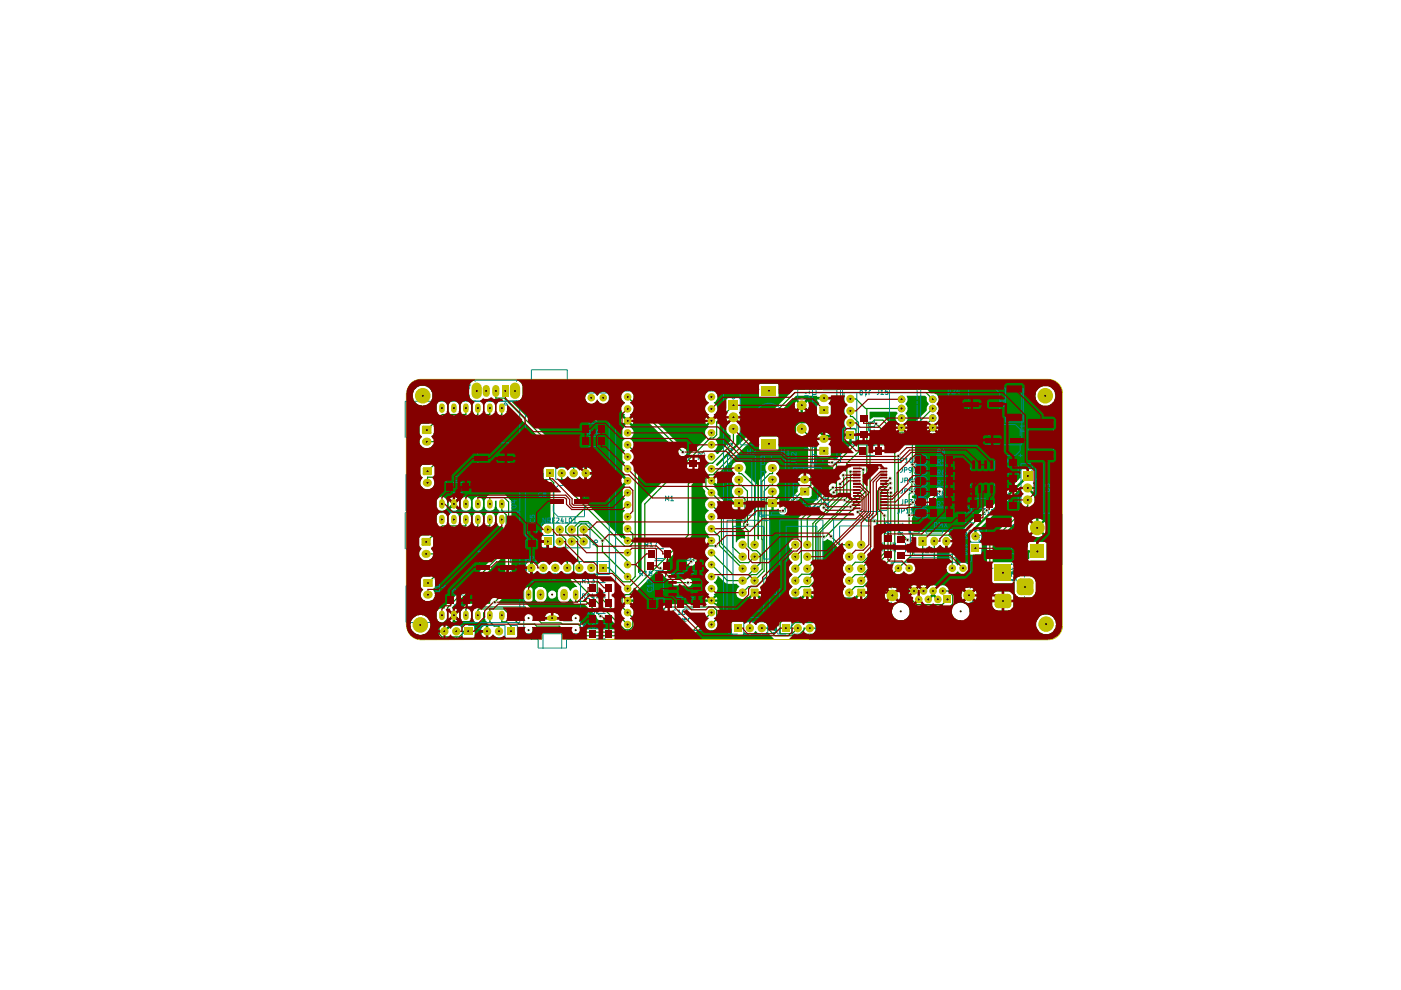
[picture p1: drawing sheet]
<svg xmlns="http://www.w3.org/2000/svg" width="297mm" height="210mm" viewBox="0 0 297 210" stroke-linecap="round" stroke-linejoin="round" font-family="sans-serif">
<g fill="#008400">
<path d="M109.6 80.4l113.4 .1a3.2 3.2 0 0 1 2.2 2.6l-.1 50a3.2 3.2 0 0 1-2.3 2.5h-53.4l.1-.3h.1l1.1-1.1 .3 .2a1.54 1.54 0 0 0 1.9-.6h30.7l1.3-1.5h14.8v.5a2.03 2.03 0 0 0 1.7 1.7 2.1 2.1 0 0 0 2.4-2.2 2.1 2.1 0 0 0-2.7-1.9l-.3 .1a2.35 2.35 0 0 0-1.1 1.8h-14.8l5.4-5.2 .9 .1v.5h-.8v.7a1.34 1.34 0 0 0 1.2 1.1h.8v-1.6h.5v1.6l1.2-.1 .7-.6 .1-1.1h-.8v-.5h.8l-.1-1.1a1.64 1.64 0 0 0-1.9-.7v1.5h-.5v-1.5h-.9l-1 .5-.1-2.2h4.1l.4-.4h.1l.1 2.3 .3 .6 .7 .5h2.5a1.61 1.61 0 0 0 1-1.2v-2.1l-.3-.6-.6-.5-.4-.1h-2a1.35 1.35 0 0 0-1.2 1.1l-.2-.1v-.9l.4-.2 3.1-3.2 3.4-.1 .1-3.7-.4-.2-3.3 .1-.3 .3v.8l-.4 .1-.3 .4v1.3l-2.1 2.2h-.2v-.6l-.3-.3h-4.1l-.1-3.6 3.7-3.7h3.8l.2 .9 .2 .3 1-.9 .3 .3-.9 1a1.91 1.91 0 0 0 2.4 0l-.9-1 .3-.3 1 .9 .3-.7a1.8 1.8 0 0 0-.3-1.7l-1 .9-.3-.3 .9-1-.2-.1a1.84 1.84 0 0 0-2.2 .1l.9 1-.3 .3-1-.9-.4 .9v.3h-3.8l4.4-4.4v-.2l.3-.2a1.39 1.39 0 0 0 .5-1.7l-.6-.6v-.2l.5-.4 .1-.5h-1v-.5h1l-.1-.6-.2-.1 .3-.4v-2.4l-.2-.2h-2.5l-.2 .3v1.5l-6.4 6.4-.6-.3h-.6l-.3 .1-.3 .8-5.5 5.6h-.3l-.9-1-.3-.1h-7.4l-.5-.4v-2.6a.86 .86 0 0 0 0-1.3v-1.1l.9-.3h3l1.9-1.9h.2a.83 .83 0 0 0 .7-1.1l-.2-.6-.4-.1h-.5l-.4 .1-.2 .8-1.7 1.6h-2.4l-.9-.3 .1-.5a.88 .88 0 0 0 .8-.6 .88 .88 0 0 0-.2-1l.1-.9a.72 .72 0 0 0-.1-1.1l.1-2.4a.86 .86 0 0 0-.1-1.2v-4.7l2.3-2.3h.2l.2 .5 .6-.7 .4 .3-.6 .7 .6 .2 .6-.1 .1-.1-.7-.7 .3-.1 .1-.2 .7 .7 .2-.6v-.4l-.2-.5-.6 .7-.5-.3 .5-.5a1.27 1.27 0 0 0 .4-2.1l.4-.8a1.13 1.13 0 0 0-.4-1.1l.4-1v-.4l-.2-.5h20.7a2.12 2.12 0 0 0 1.9 2.1 2.12 2.12 0 0 0 2.3-1.7 2.12 2.12 0 0 0-1.5-2.4l-1.2 .1a2.18 2.18 0 0 0-1.5 1.9h-20.7l-.2-.2-.6-.3h-.7l-.7-.8h-28.2l-16.3 16.2h-.2l-.1-.4 4.2-4.2 .2-1.9a1.5 1.5 0 0 0 .1-2.6l-.6-.8 .3-.3 .7 .7 .2-.4a1.42 1.42 0 0 0-.2-1.4l.3-.5-.1-2.3-.3-.3h-2.2l-.4 .4v1.8l-2 2-.1-.1-.6 .6-.4-.4 .6-.6h-.1v-.3a1.29 1.29 0 0 0 0-2.3l.6-.9 .1-.7h8.8l.4 .4h3.4l.4-.2v-2.5l-.3-.2h-3.8l-.1 2.5h-8.8l-.1-.2a1.31 1.31 0 0 0-1.8-.7 1.29 1.29 0 0 0 0 2.3l.1 .2a1.26 1.26 0 0 0-.8 1.1 1.26 1.26 0 0 0 .7 1.2l.1 .3h-.2l.6 .6-.4 .4-.6-.6-.2 .5v.4l.2 .5 .6-.6 .2 .4h.2l-.6 .6h.2l-.1 .3a1.49 1.49 0 0 0-.4 2.2l-13.7 13.7-.1 14.4-.6 .6-.1-.1v-25.7l-1-1-.1-.9-.6-.8a1.29 1.29 0 0 0 .8-1.2 1.29 1.29 0 0 0-.8-1.2l.1-.3-.6-.6h.2l.2-.4 .6 .6 .2-.5v-.4l-.2-.5-.6 .6-.4-.4 .6-.6-.1-.2 .3-.2 .3-.6 .1-.6h.2l9.3 9.3 .3 .7 .3 .2h.6l.3-.2 .3-.5-.3-.8-.6-.3-10.4-10.3a1.51 1.51 0 0 0-1.2-1.8 1.32 1.32 0 0 0-1.3 .9 1.32 1.32 0 0 0 .4 1.5l.3 .1-.1 .2a1.29 1.29 0 0 0 0 2.3l.1 .3h-.2l.6 .6-.3 .4-.6-.6-.3 .5v.4l.3 .5 .6-.6v.3l.3 .1-.6 .6h.2l-.1 .3a1.29 1.29 0 0 0 0 2.3l.1 .2a1.26 1.26 0 0 0-.8 1.1 1.26 1.26 0 0 0 .7 1.2l.1 .3a1.26 1.26 0 0 0-.8 1.1 1.26 1.26 0 0 0 .7 1.2l.1 .2a1.26 1.26 0 0 0-.8 1.1 1.26 1.26 0 0 0 .7 1.2l.1 .3h-.2l.6 .6-.3 .4-.6-.6-.3 .5v.4l.3 .5 .6-.6v.3l.3 .1-.6 .6h.2l-.1 .3a1.29 1.29 0 0 0 0 2.3l.1 .2a1.26 1.26 0 0 0-.8 1.1 1.26 1.26 0 0 0 .7 1.2l.1 .3a1.26 1.26 0 0 0-.8 1.1 1.26 1.26 0 0 0 .7 1.2l.1 .2a1.26 1.26 0 0 0-.8 1.1 1.26 1.26 0 0 0 .7 1.2l.1 .3h-.2l.6 .6-.3 .4-.6-.6-.2 .2-12.1-12v-.5l.6-.6 .6 .4a1.36 1.36 0 0 0 1.9-.3l.2-.1 .3 .4 .6 .3v-.9h.5v.9l.6-.3 .5-.8h-.9v-.5h.9l-.1-.4-1-.6v.8h-.5v-.8h-.2l-.9 .6-.6-.6v-.2l-13.7-13.6 .1-.3a1.72 1.72 0 0 0 2-.7h13.5v.3a1.27 1.27 0 0 0 1.2 1 1.27 1.27 0 0 0 1.2-.8h.2a1.28 1.28 0 0 0 2 .6 1.28 1.28 0 0 0 0-2.1 1.28 1.28 0 0 0-2 .6l-.2-.1a1.28 1.28 0 0 0-1.4-.7 1.28 1.28 0 0 0-1 1.2h-13.5l.2-.6v-1.7a1.7 1.7 0 0 0-1.3-1.4z"/>
<path d="M87.1 81.3l.7-.5 .9-.4h11.9l.1 .2-.7 .3-.4 .5a3.2 3.2 0 0 0 .2 3.1l.2 .3 .6 .3-.4 .8v1.2l.3 .7-5.3 5.2h-3.5l-.2-.5 .3-.3 .2-.4v-1.3l1.9-2h5l.9-1v-1.8a1.12 1.12 0 0 0-1.1-.7 1.12 1.12 0 0 0-1 .9l-.1 1.3h-.3v-1.3a1.13 1.13 0 0 0-1-.9 1.13 1.13 0 0 0-1.2 .9l-.1 1.3h-.2v-1.3a1.13 1.13 0 0 0-1.1-.9 1.13 1.13 0 0 0-1.1 .9v1.2l.3 .7-2 2h-1.5l-.4 .6v1.5l.5 .7a1.38 1.38 0 0 0-.4 1.8 1.38 1.38 0 0 0 1.7 .6l.5-.2 .6-.6 3.2 .1v.2l-4 4.1h-1.6l-.2 .2-.2 .3v1.5l.3 .5 .2 .1a1.71 1.71 0 0 0-.3 1.8 1.53 1.53 0 0 0 1.9 .6 1.53 1.53 0 0 0 .9-1.7l1.3-.1 13.6-13.7v-.2l.4-.4 .2-1.4 13.2 13.1-.4 .5h-.1a1.41 1.41 0 0 0-2.3-.2l-.5-.5h-1.9l-.4 .4v1.9l.3 .4h.4l.8 .9v8.4a1.4 1.4 0 0 0-1.5 .3 1.4 1.4 0 0 0-.3 1.5l.3 .7-.4 .4v.7h.9v.5h-.9l.1 .8 .2 .3h.8v-1h.5v1h.3l.1 .5 2.6 2.7-.4 .4-.6-.6-.9-.2-.4 .2-.6 .6-.6-.6-1-.2-.4 .2-.6 .6-.6-.6-.4-.2v1h-.5v-1l-.2 .1a1.36 1.36 0 0 0-.9 1h.9v.6h-.9a1.46 1.46 0 0 0 1.1 1.1v-1h.5v1l.4-.2 .5-.5 1.1 .7a1.56 1.56 0 0 0 1.5-.7l1.1 .7a1.56 1.56 0 0 0 1.4-.7l1.1 .7 1-.1v1.3l1.4 1.4-1 .3-.4 .6-.2-.1a1.27 1.27 0 0 0-1.9-.7 2.2 2.2 0 0 0-.6 2.2 1.3 1.3 0 0 0 1.2 1.2 1.3 1.3 0 0 0 1.4-1h.1l.8 1.2h2.1l2.6 2.5 .2 .7 .4 .2h.5l.4-.2 .2-.5v-.4h.3l2.8 2.8v.1l-6.8 .1-1.5-1.4a.42 .42 0 0 1-.1-.7l-.1-.7a.91 .91 0 0 0-1.2-.2 .91 .91 0 0 0-.2 1.3h-2l-.2-.2h-.5v-.2h-3.2v.2h-.5l-.3-.4 3 .1v-.3h-1.2l-.1 .2h-1.7l-.3-.3h2.4v-.8h.5v.8h1.4l-.5-.6-.5-.2h-1.3l-.4 .1-.5 .7h-1.1l-2.9-2.8-5.8-.1v-.2l1-1h4.3v.1a1.15 1.15 0 0 0 1.1 .8 1.15 1.15 0 0 0 1.1-.8h.1l.6 .8a1.35 1.35 0 0 0 1.5-.1 1.35 1.35 0 0 0 .5-1.4h.3v.1a.84 .84 0 0 0 1 .7l.5-.2 .2-.4-.1-.7a.89 .89 0 0 0-1-.4 .89 .89 0 0 0-.6 .9h-.3v-.6l-.4-.6a1.59 1.59 0 0 0-1.4-.4l-.7 .6-.1 .2h-.1a1.11 1.11 0 0 0-1.2-.9 1.11 1.11 0 0 0-1 1.1v1.2h-4.3l1.7-1.8v-18.6l-1.3-1.4h-3.5l-.3 .2-.5 1.1v1.3a1.12 1.12 0 0 0 1.1 .9 1.12 1.12 0 0 0 1.1-1v-1.2h.3v1.3l.7 1.1-.7 .9v1.3a1.46 1.46 0 0 0 1.4 1v4.4l-12.3 12.2-.1 .6a1.31 1.31 0 0 0-1.7 .8v1.3l.2 .6 .5 .3-.9 .9v1.7l.8 .8v.2h-4l-.9-.1-1.2-.7-.6-.9-.3-1.4h.8a2.13 2.13 0 0 0 2.4 2.1 2.13 2.13 0 0 0 1.8-2.6 2.13 2.13 0 0 0-2.8-1.5 2.14 2.14 0 0 0-1.4 2h-.8v-15.1h2.7v.3a1.56 1.56 0 0 0 2.7 .6l.1-.3 3.5 .1v.2l-4 4h-1.4l-.4 .2-.2 .4v1.5l.5 .7a1.35 1.35 0 0 0 .4 2.3 1.82 1.82 0 0 0 1.8-.4 1.82 1.82 0 0 0-.2-2.1l.4-.2 .2-.4v-1.4l10.8-10.8h.9l.4-.3v-.3l.5-.4 .1-.4-.1-1.4a1.12 1.12 0 0 0-1.1-.7 1.12 1.12 0 0 0-1 .9v1.3l-.4 .1-.1-1.6a1.12 1.12 0 0 0-1.1-.7 1.12 1.12 0 0 0-1 .9v1.3l.3 .6-5.4 5.4h-3.4l-.3-.6 .4-.4v-1.4l2.2-2.3h4.9l.9-1v-1.8a1.12 1.12 0 0 0-1.1-.7 1.12 1.12 0 0 0-1 .9l-.1 1.3h-.3v-1.2a1.13 1.13 0 0 0-1-1 1.13 1.13 0 0 0-1.2 .9l-.1 1.3h-.2v-1.2a1.13 1.13 0 0 0-1.1-1 1.13 1.13 0 0 0-1.1 .9v1.3l.3 .7-2 2h-1.4l-.6 .5v1.7l.5 .5-.4 .7-.1 .5h-2.7v-10.1h6.4a1.06 1.06 0 0 0 .6 1 1.06 1.06 0 0 0 1.2-.2l.3-.3 .1-.5h.3v.2l.7-.7 .3 .5-.7 .7 .3 .3 .7 .1 .6-.4-.8-.7 .4-.2 .1-.3 .6 .7v-.2h.4a1.06 1.06 0 0 0 .6 1 1.06 1.06 0 0 0 1.2-.2l.3-.3 .1-.5h.3v.2a1.12 1.12 0 0 0 1.2 .9 1.12 1.12 0 0 0 1-1l-.1-1.4a1.12 1.12 0 0 0-1.1-.7 1.12 1.12 0 0 0-1 .9v1.1h-.3l-.1-1.3a1.12 1.12 0 0 0-1.1-.7 1.12 1.12 0 0 0-1 .9v1.1h-.4v-1.1l-.6 .6-.5-.4 .8-.7-.2-.1a1.02 1.02 0 0 0-1.4 .1l.7 .7-.3 .4-.7-.6v1.1h-.3v-1a1.13 1.13 0 0 0-1.1-1 1.13 1.13 0 0 0-1.1 .9v1.1h-6.4v-23.4h1.3l.1 .5a1.91 1.91 0 0 0 1.6 1.5l.3 .1a2.2 2.2 0 0 0 2.2-1.6l-.1-1.1a1.96 1.96 0 0 0-1.5-1.5l-1.1 .1a2.33 2.33 0 0 0-1.5 2h-1.3l.1-1.4 .3-.6z"/>
<path d="M95.8 128.8l11.2-11.1h.2v6.8l-2.3 2.2-.5 .1a1.11 1.11 0 0 0-.5 1.2l-5 .1-.7 .7v.3l-.4 .4-.1 1.6a1.11 1.11 0 0 0 1.1 .9 1.11 1.11 0 0 0 1.1-1v-1.1l-.2-.5 .6-.1-.1 1.8a1.11 1.11 0 0 0 1.2 .9 1.11 1.11 0 0 0 1-1v-1.2h.4v1.3l.2 .6 .3 .1v.4l.3 .2-.1 1h-.5v-.8h-.2l-.7 .6-.2 .4h.9v.5h-.9l.3 .7 .8 .4v-.8h.5v.8l.6-.2 .3-.5 1 .7h.7l.7-.4h.2l.2 .4h2.2l.3-.3 .1-2 1.6 .1-.2 .7 .3 .5 .5 .3a.95 .95 0 0 0 .8-1.5l.2-.1 .7 .5h4.6l.6 .7-3.8 .1-.2 .3v1.1h-17l-.1-.1 .3-.3 2.5-.1v-2.3l-.4-.3h-1.8l-.6 .5a1.29 1.29 0 0 0-2.2 .3l-1-.7v-.2l.8-.7 .7 .3 .8-.3h.1l-.8-.8 .3-.1 .2-.3 .6 .6v-.1v-1.2l-.6 .6-.5-.4 .8-.7-.7-.4-.4 .1z"/>
<path d="M151.8 100.9l5.8-5.8h3.3l.3 .4 3.8-.1 .1-2.6-.4-.3h-3.4l-.4 .3v2.3h-3.3l9.2-9.2h1.7v.5l.3 .4 .8-.7 .3 .3-.7 .8a1.53 1.53 0 0 0 1.7 0l-.8-.8 .4-.3 .7 .7 .1-.1a1.49 1.49 0 0 0-.1-1.6l-.7 .8-.4-.5 .8-.6a1.32 1.32 0 0 0-1.8 0l.8 .6-.3 .5-.8-.8-.3 .3v.5h-1.7l2-2h4.5l-.1 .3h1v.5h-1l.5 .8-.5 .7v1.5l.3 .4 .3 .2h1.8l.6-.4v-1.9l-.5-.5 .5-.8h-1.1v-.5h1.1v-.3h2.9l-.1 .9 .1 .5 .6 .6-.6 .5-.1 .5a1.47 1.47 0 0 0 .7 1.5 1.52 1.52 0 0 0-.7 1.8l.5 .6-.5 .5v.6h.9v.6h-.9v.7l.4 .4h.7v-1h.5v1h.2l.1 .2-3.6 3.7h-.2a.93 .93 0 0 0-1.3-.1 .93 .93 0 0 0-.1 1.2l1 .5v3.3a1.2 1.2 0 0 0-1 1l-6.3 6.2-.2 4.6a1.4 1.4 0 0 0-1.8 .7 1.4 1.4 0 0 0 .6 1.9 1.47 1.47 0 0 0-.7 1.5l.1 .4 .6 .5-.6 .7a1.28 1.28 0 0 0 .6 1.9l-.6 .6a1.28 1.28 0 0 0 .6 1.9l-.6 .7a1.34 1.34 0 0 0 .4 1.8 1.34 1.34 0 0 0 1.8-.3h.3l.1 .2 .4 .3h.5v-.9h.5v.9l.9-.2 .2-.4v-.5h-.9v-.5h.9l-.2-.9 2.2-2.2v-7.6l1.1-.4 .6 .3 1.3 1.4 1.3 .1 .6 .7a1.37 1.37 0 0 0 0 2.4l-.1 .2a1.41 1.41 0 0 0 .1 2.4l-.1 .1a1.4 1.4 0 0 0 .1 2.4l-.1 .2a1.38 1.38 0 0 0-.3 2.1 1.38 1.38 0 0 0 2.2-.2l.3 .4 .8 .3-.3 .2h-12.7l-4.5 4.4-.2 2.5-1.6-1.6-.2-.1a1.43 1.43 0 0 0-2.5 0l-.3-.3a1.38 1.38 0 0 0-2 0h-.2l-.3-.4h-2.2l-.2 .3v2.2l.3 .2h2l.4-.5h.2l.3 .4 .7 .1a1.4 1.4 0 0 0 1.2-.7l.3 .2a1.38 1.38 0 0 0 2 0h.2l1.4 1.4v.2l-18-.1 3.2-3.3h.2a1.34 1.34 0 0 0 1.5 1.5 1.34 1.34 0 0 0 1.1-1.7l.4-.4v-2.5l-.8-.9-.4-.1-.4-.3h.2l.2-.4 .6 .6 .2-.5v-.4l-.2-.5-.6 .6-.4-.4 .6-.6-.1-.2a1.29 1.29 0 0 0 .7-1.2 1.29 1.29 0 0 0-.7-1.2l.6-.9 .1-.6h.2l1.6 1.6 2.4 .1 .5 .6a1.41 1.41 0 0 0-.5 2.1 1.41 1.41 0 0 0 2.2 .1l.1-.1a.91 .91 0 0 0 1.1 .5v-.9h.5v.9h.5l.5-.3 .1-.8h-.9v-.5h.9l-.1-.9 1.9-2-.1-14.3 .1-.2h.4v-.9h.6v.9h1.1a.92 .92 0 0 0 .7 1.2 .92 .92 0 0 0 1-1l2.7-2.6h1.9l.6-.4v-1.6l.5-.6v-6.8h.6l.3 .6 .3 .1h1.8l.3-.1 .3-.3v-1.8l-.5-.6 .5-.8h-1.1v-.5h1.1a1.34 1.34 0 0 0-1.2-1.1v.9h-.5v-.9h-.2a1.46 1.46 0 0 0-1.1 1.1h1v.5h-1l.5 .9-.5 .6v1.4h-.6v-3.5l-1.2-1.3a1.52 1.52 0 0 0-1.3-1.9 1.52 1.52 0 0 0-1.6 1.7 1.52 1.52 0 0 0 2.1 1.2l.7 .7v7.2h-.4v1h-.5v-1h-.2a1.46 1.46 0 0 0-1.1 1.1h1v.5h-1l.5 .9-.5 .6v.9l-3 3.1-.8 .2-.1-.7h-1.1v-.5h1.1v-.5l-.5-.6a1.37 1.37 0 0 0-.1-2.3v-.1a1.4 1.4 0 0 0 0-2.4v-.2a1.36 1.36 0 0 0 .6-1.4 1.36 1.36 0 0 0-1.1-1l-.9 .1a1.29 1.29 0 0 0-.6 2.1l-1.7 1.8v12.5h-.1l-.2-.1v-11.3l-2.7-2.8v-.2a1.35 1.35 0 0 0-.9-2.1l-.9 .1a1.28 1.28 0 0 0-.9 1.1 1.28 1.28 0 0 0 .6 1.2v.3l-.1 .1a1.3 1.3 0 0 0 .1 2.2l-.1 .2a1.41 1.41 0 0 0 0 2.2l-.5 .6v.5h1.1v.5h-1.1l.1 1h-.2l-3-3-.1-.9-.3-.5-.3-.2 .1-.3-.6-.6h.2l.2-.4 .6 .6v-.1l.2-.8z"/>
<path d="M146.6 102.8l3-2.9 .2 .5-.7 .7-.1 .2v2.1l.6 .7a1.14 1.14 0 0 0 .7 1.5v.2a1.26 1.26 0 0 0-.8 1.1 1.26 1.26 0 0 0 .7 1.2l.1 .3a1.26 1.26 0 0 0-.8 1.1 1.26 1.26 0 0 0 .7 1.2l.1 .2a1.26 1.26 0 0 0-.8 1.1 1.26 1.26 0 0 0 .7 1.2l.1 .3h-.2l.6 .6-.4 .4-.6-.6-.2 .5 .1 .8-3 2.9a.92 .92 0 0 0-.8 1.4 .92 .92 0 0 0 1.6 0l.1-.5 1.8-1.8h.2l.3 .8 .5 .3v.2a1.26 1.26 0 0 0-.8 1.1 1.26 1.26 0 0 0 .7 1.2l.1 .3a1.26 1.26 0 0 0-.8 1.1 1.26 1.26 0 0 0 .7 1.2l.1 .2a1.26 1.26 0 0 0-.8 1.1 1.26 1.26 0 0 0 .7 1.2l.1 .3h-.2l.6 .6-.4 .4-.6-.6v.1l-.2 .4 .2 .9-.2 .1h-8.6l-5.3 5.3-.9-.1 .1-2.6-.5-.4a1.38 1.38 0 0 0-.6-1.5l-.1-.1 .1-.3-.6-.6h.2l.2-.4 .6 .6 .2-.5v-.4l-.2-.5-.6 .6-.4-.4 .2-.1h.4l5.5-5.6 .9 .3 2.7 2.7h2.4l.3 .3h.6l.6-.5v-.8l-.4-.4-.6-.1-.4 .3h-2l-2.4-2.4-.3-.8 6-6.1z"/>
<path d="M185.6 126.2h2l.2 1 .7-.6 .4 .3-.6 .7a1.84 1.84 0 0 0 1.9 0l-.7-.7 .4-.3 .7 .6a1.57 1.57 0 0 0 0-2l-.7 .7-.4-.4 .7-.6a1.57 1.57 0 0 0-1.9 0l.6 .6-.4 .4-.7-.7-.2 1h-2l4.5-4.4h.6l1-.6 .8 .6-.8 .9v4.4l2.1 2.1h8a1.96 1.96 0 0 0 2 2.4v.1l-.7 .8h-23.6v-.2l2.7-2.6h6.9a1.91 1.91 0 0 0 1.5 1.8 1.84 1.84 0 0 0 2.2-2.4 1.86 1.86 0 0 0-2.1-1.3 1.86 1.86 0 0 0-1.6 1.9h-6.9z"/>
<path d="M198.7 116.2l.6-.6 .7 .5 .4 .1v-1.1h.5v1.1h.4l-.1 3.3a1.27 1.27 0 0 0-.3 1.8 1.27 1.27 0 0 0 1.8 .2l.5-.3a1.26 1.26 0 0 0 2 .1 1.26 1.26 0 0 0-.6-2 1.95 1.95 0 0 0-1.6 .6l-.4-.4v-3.8l3.3-3.3 .1 .2a1.45 1.45 0 0 0 0 2.3l-.5 .4v2l.2 .3h2.2l.3-.3v-2l-.5-.4a1.64 1.64 0 0 0 0-2.2l-.1-.5 8.6-8.6h.2l.1 .5 .5 .5v.2l-.6 .8a2.44 2.44 0 0 0 .6 1.7l-7.7 7.7v11.3l-3.7 3.6a1.99 1.99 0 0 0-2.9-1.9v-1.8h1.1l.3 1 .7-.6 .3 .3-.6 .7a1.84 1.84 0 0 0 2 0l-.7-.7 .4-.3 .6 .6a1.57 1.57 0 0 0 0-2l-.6 .7-.4-.4 .7-.6a1.57 1.57 0 0 0-2 0l.6 .6-.3 .4-.7-.7-.3 1h-1.1l-.1-.3-1.1-1.1-.5-.1a1.32 1.32 0 0 0-2.1-.2l-.2-.1a1.24 1.24 0 0 0-1.5-.2l-1 1-.1-.2-.2-.1 .6-.6a1.03 1.03 0 0 0-1.4 0l.6 .6-.3 .3-.6-.6-.6 .6-.1-.2-.2-.1 .5-.6-.1-.3 4.3-4.3 .2-.4z"/>
<path d="M155.3 108h1.1v-.9h.5v.9l.5 .1v2.4l-.3 .2v1.2l.9 .9v1.4a1.37 1.37 0 0 0-1.8 .8h-.2v-6.1z"/>
<path d="M153.9 88.5l.4 .8 .7-.7 .3 .3-.6 .8a1.55 1.55 0 0 0 .2 2.7v1.1l-2.7 2.8h-.3l-.5-.8a1.3 1.3 0 0 0 .4-2v-.3l.7-.7v-2.7z"/>
<path d="M192.2 83.9h3.9l.4 .3a1.51 1.51 0 0 0 .4 1.4v.2a1.23 1.23 0 0 0-.4 1.2l-3.9 3.9-.2-.1v-.4l-.2-.5-.6 .7-.5-.3 .5-.5a1.27 1.27 0 0 0 .4-2.1l.4-.8a1.13 1.13 0 0 0-.4-1.1l.2-.5a1.27 1.27 0 0 0 0-1.4z"/>
<path d="M184.4 87.3h5.6l.3 .2a1.55 1.55 0 0 0 .1 2.2l.7 .6h-.2l-.1 .3-.7-.7-.2 .8-.2 .1-2.3-2.3h-2.3l-.7 .5z"/>
</g>
<g fill="none" stroke="#008400" stroke-width=".51">
<path d="M133.1 89.2l-1.4 1.3v10.1l1.4 1.3-1.3 1.3M174.7 92.5l-2.9-3h-2.4l-.9 .8v11.1l.3 .3M174.7 84.4h-3.2l-1.5 1.5v3.6M174.7 92.5v.5M180.3 92.2h-1.3l-.1 .3h-4.2M116.1 114.8v1.3l-2.9 3h-.5v2.6l.5 .5v6.5l2.3 2.4h1.6M131.8 113.4l1.3 1.2M150.8 101.9l4.8 4.8h1.1M168.8 101.7l-5 5M168.8 101.7h1.9M200.6 114.7v1.5l-.4 .4v4.4M217.9 103.5l2 2v6.4"/>
<path d="M217.9 100.9l-11.1 11v1.8M219.9 116.9h-1.9v1.4l-3.1 3.1h-2.2M96.2 130.5v1.4h3.8l2 2h1.3M182.6 125.6l-1.4 1.3h-8.7l-1.3-1.3-1.3 1.3h-8.6l-1.3-1.3-1.7 1.7h-25.2M197.8 126.1l-1 1M197.8 126.1l1.1 1M197.8 125.3v.8M200.2 121l5.3 5.2M200.2 121l-4.4 4.3"/>
</g>
<g fill="none" stroke="#008400" stroke-width=".25">
<path d="M98.8 86.5v1.4h-5l-3.3 3.3M101.3 86.5v1.4l-5.8 5.7h-5M103.9 86.5v1.4h-1.2l-12.1 12M105.1 82.9v1.5h1.8l14.7 14.8M106.4 86.5v1.4l-13.4 13.3h-2.4v1.2M133.1 94.3l1.6 1.6v26.4l-1.1 1.1h-1.6l-2.9-3h-1.2M133.1 84.2l11.6 11.6M155.5 85.9l-3.6 3.6v2.7l-.6 .7h-.7l-13.9 13.9v14.3l-3.6 3.7M155.5 90.9v2.9l-4.4 4.4h-.8l-4.4 4.4v10.9l-12.5 12.6h-.8l-.7 .7v1.9l2.3 2.3v1.8l-.7 .7h-1l-10.9-10.8v-4.1l-1.7-1.7v-2.5l-.9-.9M156.7 99.2v1.2h.5l2.8 2.7v12.4M163.8 99.2v1.2h-.6l-1.7 1.7 .1 18.5-1.2 1.2h-1.1l-1.3 1.3h-3.8l-3.4-3.4M170 90.9l1.9 2v10l-1.2 1.3h-.6l-4.1 4.1"/>
<path d="M176.4 98l.4 .4h.4M177.2 98.4l.1 .1 .1 6.4-2.8 2.7M180.3 100v5.7l-6.8 7v8.2l-2.3 2.2M180.3 87.1v1.2h.4l1.3 1.3v6.2l-2.5 2.4v7.3l-.5 .5M180.3 89.7v1.1h.9l.3 .4v2.9l-4.3 4.3M180.3 84.6h1.2l2 2h7.6M183 99.6v4.1l-9.1 9.2v9.2l-2.3 2.3h-1.7l-1.3 1.2M183.8 86.6v17.4l-3.5 3.4M185.7 89.8l4 4v25.3l-5.8 5.8v1.4l-1.6 1.7h-12.8l-4.1 4.1v2.1l.2 .2h2.3l1.2-1.2M190.5 96.7v15.8l1.9 2M197.7 84.7l-1.4-1.5h-27.8l-17.3 17.5h-.8l-.7 .7v1.9l5.6 5.7v7l2.1 2M197.7 88.6l-4.3 4.4v9.1l-.1 2.1-.5 .6v7.8l.7 .9"/>
<path d="M197.7 86.6l-5.1 5.2h-2.7l-2.7-2.7h-1.8l-.9 .8v14.4l-9.4 9.5h-.5M98.8 110.2v1.3h-5l-3.4 3.4M101.3 110.2v1.3l-5.9 5.9h-5M103.9 106.8v-1.3h3l.9 .9v18.3l-2.9 3M103.9 110.2v1.3h-1.1l-12.1 12.1M106.4 106.8v1.4l.9 .9v7.3l-12.4 12.5M117.4 102.4v13.9l2.9 2.9v1.2M120.8 113.6h.8l.9 .8v4.5l.3 .3v1.2M122.5 111.8v1.8l1.3 1.2M124.1 113.5l2.5 2.5v10l6.5 6.4M124.2 111.1l3.5 3.5v2.3l5.4 5.4M124.3 107.5l8.2 8.3h1l.7-.7v-1.9l-1.1-1.1"/>
<path d="M124.7 110.6l8.4 8.4v.7M150.8 107l2.2 2.1v6.1l3.9 4.1h1.8l1.3-1.3M150.8 112.1l1.7 1.7v1.9l4.9 4.9M151.7 115.7h-1.9l-3.3 3.3M156.7 101.7v1.2h.5l1.3 1.2v7.2M156.7 104.2v1.2h.8l.5 .4v4.9l-.3 .3v.6l.9 .9v3.4l1 .9h.8l.8 .7v1.9l-2.5 2.4h-3.3l-4.6-4.6M163.8 104.2v1.2h-.9l-.5 .4 .1 16.5-2.2 2.1h-1.6l-1.3 1.2M163.8 101.7v1.2h-.6l-1.2 1.2v17l-2 2M174.6 113.8h.1M176.2 113.7l1.7 1.8h2.2M176.6 103.4l-6.7 6.7v9.2l-1.3 1.3M176.8 104.4l-5.6 5.5v5.6"/>
<path d="M178.1 102.6v2.6l-5.8 5.8v8.4l-1.1 1.2M178.8 100.8l.1 4.4-6 5.9v9.4l-1.2 1.3h-1.7l-1.4 1.3M181.8 108.5l2 2h1.6M187.5 109.3v8l-4.6 4.5h-1.6l-1.2 1.3M188.7 101.4l-2.6 2.7v12.1l-3.2 3h-1.6l-1.2 1.4M188.8 102.4l-2.1 2v11.9l-4.1 4.3M188.8 103.5l-.6 .6 .1 13.2-5.7 5.8M188.9 104.5v13.9l-5.9 6h-1.7l-1.2 1.2M193.5 113.5h7.6l1.4 1.3M193.5 113.5v4l-14.5 14.5h-10.5l-.7 .8v.4h-1.2M195.6 114.7v4.9l-3.4 3.4v3.7l2 2h7.2l.6-.7v-1.8l-.9-.9h-1.2M198.1 114.7v4.6l-5.4 5.4v1.9l1.7 1.6h5.4l1.1-1.1"/>
<path d="M199.2 104.2l-2.3 2.3h-3.4M202.5 114.8l-.6 .7v5M209.2 108.2l-6.7 6.6M217.9 106v1.3l-8 7.9v11.4l-6.6 6.6h-32.8v.3l-1.3 1.3h-4.9l-1.6-1.6h-1.2M98.8 130.5v-1.4l.5-.4h12l3.5 3.4h4.1l.3 .2h3.4l1.6 1.7h11.7l5.3-5.3h10.1l.6 .7v1.8l-1.1 1.2M103.9 130.5v1.3l.9 1h1v1.1M106.4 130.5v1.3h1l.9 1v1.1M122.1 126.1v1.4h2.2l3 3.1M140 120.5l3.1 3h2.7M150.8 129.9l-5 4.9h-25.2l-2-2h-4.8l-.5-.5h-3.3l-3.2-3.2h-5.2l-.3 .3v1.1M160 120.6h.1"/>
</g>
<circle cx="96.2" cy="131.9" r=".25" fill="#008400"/>
<path d="M121.6 99.2v1.1M116.6 100.3v1.2l.8 .9M118.7 112.3v1.2h.3M119.1 100.3v2.1l5.2 5.1-4.4 4.3v1l.9 .8M123.8 112.3v1.2h.3M124.2 111.1h-1l-.7 .7M124.7 110.6h-1.8l-1.7 1.7M94.9 128.9v2.3l-1.8 1.9v1.3l.6 .6h3.6l.9-.7v-.4h1.1" fill="none" stroke="#008400" stroke-width=".25"/>
<path d="M124.2 100.3h7.5M131.8 103.2v10.2M96.2 131.9l-2 2" fill="none" stroke="#008400" stroke-width=".51"/>
<path d="M86.2 83.4v49.2M89.2 80.4h133M89.2 80.4a3 3 0 0 0-3 3M222.3 80.4a3 3 0 0 1 3 3M225.2 83.4v49.2M86.2 132.6a3 3 0 0 0 3 3M114.9 134.5v1.1h-25.7M115.3 134.2h3.5M115.3 134.2l-.4 .4M118.9 134.2l.4 .4M119.3 134.5v1.1h102.9M225.3 132.6a3 3 0 0 1-3 3" fill="none" stroke="#c2c200" stroke-width=".21"/>
<g fill="none" stroke="#008484" stroke-width=".21">
<path d="M177.4 82.6v6.1M178.2 81.9v7.6M178.6 82.3h38v12h-38zM179 90.9v-7.7h2.7v7.7M182 89.4v2M182.4 82.8h.1a.53 .53 0 0 1 .4 .4 .53 .53 0 0 1-.3 .6l-.3-.4zM183.3 82.8h.5M183.6 82.8v1l.2-.4M184.1 89.4v2M184.5 91.1l-.1 .3 .2 .3h.5l.3-.3-.1-.3M184.5 98.6h2.3v.3M184.7 82.8h-.3l-.2 .2v.8"/>
<path d="M185.4 90.4h-1l.2 .3M185.4 89.5h-1l.2 .2M185.4 89.2v.5M185.4 90.2v.5M188.6 82.1h5.8M195.2 82.1h5.9v2.7M201.5 82.5v.7l-.4 .3M201.9 82.5h.3l.3 .2-.7 .8h.7M203.1 82.5l-.3 .6h.6M203.3 82.8v.7M205.4 86.4v2.6h5.6l1-1v-1.6M205.4 84.8v-2.4h5.6l1 1v1.4"/>
<path d="M208.4 87.8l-.4-.1a.55 .55 0 0 0 0 .9h.4M208.8 87.7h.5l-.3 .4 .3 .1v.4h-.5M209.7 94.1v2.5M211.6 89h.9M211.9 85.9l.6-.3 .4 .3v.3h-1zM212.1 88.6v.7M212.9 85h-1l.3 .3M212.9 84.7v.6M213.2 82.3v7.2h3.8v-7.2M216 96.6h.8M216.3 91l-1-1h-5.6v2.5M216.3 95.6l-1 1"/>
<path d="M216.4 90.9v.5h1M216.4 96.2v.7M216.9 91.1v.3M217.4 90.3h-1l.2 .3M217.4 90.1v.5M204 117.6h1M204.4 112.7l.6 .2-.5 .1 .5 .2-.6 .3M204.4 112l.1 .3M204.4 116.2h.6M204.4 114.2h1M204.4 112.3h.6M204.4 117.6v-.3l.1-.2 .4 .1v.4"/>
<path d="M204.4 115.5v.2l.3 .1 .2-.4 .1 .2-.1 .2M204.4 114.2v-.2l.1-.3 .4 .1v.4M204.5 110.8h2M204.9 116.2v.5h-.5M205.5 112.4h2.7v2.6h-2.7zM205.7 119.2v5.6M206 118v.9l-.1 .1h-.3M206.5 118.5h.5v-.4l-.5-.1v1M207.1 107.8h1.9M207.6 114.4v.5h1M207.7 118l-.3 .7h.6M207.9 118.4v.6"/>
<path d="M208 114.6v.3M208.2 116.2v1.4h-1.4M208.6 113.5v.6l-.8-.6h-.2l.1 .5M208.9 108.2l-.2-.2-.4 .3 .1 .7h.5M209.1 112v4.4M209.3 108.4l.3-.4v1.1M209.3 109.1h.6M210.2 108h.7l-.4 .5 .4 .1-.1 .5-.6-.1M214.3 117.2l.5 .2h.6l.5-.2M214.3 115.7l.5-.3h.6l.5 .3M214.3 113.1l.5 .3h.6l.5-.3M214.3 111.6a1 1 0 0 1 1.6 0"/>
<path d="M214.4 119.6h.1M214.4 112v4.4M214.7 116.4h.7M214.8 119.6h.6M214.8 119.1h.6M215.1 111.9v.8M215.1 116.1v.7M215.4 118.7h-.5l-.1 .2 .1 .2M215.9 108.8h9.2v11.2h-9.2zM223.5 111.3h.8l.2 .1v.3M223.5 109.4v.4l.5 .1-.1-.5h.6l-.1 .5M224.5 110.2v.7l-.7-.7-.3 .3 .1 .3"/>
<path d="M206.4 127.3v1M208.9 120.3h-1.1v1.1M210.6 120.5h-2.6v14.7h9.2v-8.8M214.4 120.7l1 .4-1 .3M214.5 120.5h2.7v1.9M215.4 122.9h-1l.4 .3M215.4 121.7v.6l-.6-.6-.4 .1 .1 .5M215.4 122.6v.6M217.8 130.6h.8l.2 .2v.3M217.8 129.4v-.7l.4 .3 .2-.3h.3l.1 .2-.1 .5M218.8 129.7v.6l-.6-.6h-.3v.5M220.8 121l.3 .9 .4-.9"/>
<path d="M221.8 121v.1M221.8 121.3v.6M222.2 121.4l.4-.1 .1 .6M222.2 121.3v.6"/>
</g>
<circle cx="191.1" cy="90.7" r=".8" fill="#008484"/>
<path d="M185.6 93.1a.52 .52 0 0 0-.5 .3 .52 .52 0 0 0 .1 .7l.4-.1M186.1 93.4l.2-.4v1.1M186.1 94.1h.6M187.3 93l-.3 .7h.6M187.5 93.4v.7M188.6 93.1h5.8M190.5 97.1v.9l-.4 .1M191 97.6h.5v-.5h-.5v1M191.9 97.4l.3-.3v1M191.9 98.1h.6M193 97.1h.3l.1 .2v.6l-.2 .2-.4-.4zM195.2 82.1v11" fill="none" stroke="#008484" stroke-width=".21"/>
<g fill="#008484">
<circle cx="191.1" cy="88.6" r=".8"/>
<circle cx="191.1" cy="86.6" r=".8"/>
<circle cx="191.1" cy="84.7" r=".8"/>
</g>
<g fill="none" stroke="#008484" stroke-width=".21">
<path d="M112.7 78.4h7.6v4.9h-7.6zM85.9 92.8v-7.7l24.3-.1v23.4h-24.1M86.1 92.8h.3v7.8h-.3v7.7M86.9 88.6h6v7.6h-6zM87.1 97.3h6v7.6h-6zM90.6 88.6v.7h-2.9v6.1h2.9v.8M90.8 97.3v.7h-2.9v6.1h2.9v.8M92 88.3h1.2v1.3M92.1 97h1.3v1.3M92.2 88.6v1.8h.7M92.3 82h.4l.2-.2-.1-.3-.5-.1v1.1M92.3 97.3v1.8h.8"/>
<path d="M92.6 82l.3 .5M92.9 91.9h-.7v1h.7M92.9 94.4h-.7v1.8M93.4 82h.3M93.4 93.2h.9l.2 .4M93.4 91.4l.1 .3 .8 .2 .2-.2-.1-.4-.5 .1v.3l.1 .2M93.8 81.4h-.4v1.1M94.5 92.5h-1.1l.4 .3M94.5 92.2v.6M95 81.9h.4l-.1 .6h-.3zM95.8 81.9h.4v.6M95.8 81.8v.7"/>
<path d="M96.7 82.1h.8M97.3 83.7h-.5v.3l.5 .2v.4h-.5M97.7 83.7l.2 1 .2-.8 .3 .8 .1-1M98 81.9h.4v.6h-.4zM98.8 81.8h.3M98.9 83.7h.6v.4l-.6 .6h.6M99.1 81.4l-.2 .2v.9M99.3 81.8h.4M99.7 81.4l-.2 .2v.9M100.7 80.9v-.3h8.8v.3M100.7 84.8v.3M100.9 93.9h.8"/>
<path d="M101.2 93.5v.7M101.3 96.4v-1.6l1-.9h5.6v2.5M101.3 98v1.5l1 1h5.6v-2.5M104 92.5l-.3-.2-.4 .4 .3 .6 .4-.1M104.4 92.6l.3-.3v1M104.4 93.3h.6M105.5 92.3l.4 .2-.1 .8h-.3l-.1-.2v-.6zM107.2 85.3l.5 .6h-1.1zM109.5 84.8v.3M112 87.2h.4M112.2 85.6l.4 .1v.5h-.4zM112.2 88.9h.4v.6"/>
<path d="M112.2 84.1h.3M112.2 88.8v.7M112.4 86.9h-.2v1M112.6 83.7h-.4v1h.4M112.6 88.9h.4v.6M112.7 87.2l.5 .1v.5h-.5zM113 83.7v1h.5M113 85.7h.5v.6M113 85.6v.7M113.5 88.8l.4 .1v.5h-.4zM113.6 87.2v.7M113.8 84.2h.5l.1-.2v-.3h-.6v1"/>
<path d="M113.9 87.2h-.2l-.1 .2M114.1 84.2l.3 .5M114.5 85.6h.4M114.7 99.5h-1l.2 .3M114.7 85.3v.8l.2 .2M114.7 99.2v.6M114.8 88.8l-.4 .1v.5h.4M114.8 88.5v1M115 87.8h.5l-.1-.6h-.4v1M115.2 89.2l.5-.1-.1-.3-.4 .1v.4l.2 .2 .2-.1M115.3 85.7h.4v.6M115.3 85.3v1"/>
<path d="M115.4 83.7h-.5v.4l.3 .1 .2 .2-.2 .3-.4-.1M115.5 98.3h.4M115.9 87.2h.4v.7M116 97.9h-.5v.9h.5M116.2 85.6v.7M116.3 87.5h-.4l.1 .4 .3-.1M116.4 97.9v.9h.5M116.5 85.6l-.3 .2M116.7 85.9h.5l-.1-.3-.4 .1v.4l.2 .2 .2-.1M116.8 86.9v.1M116.8 87.2v.7M116.9 84h-.3v.2l.4 .3-.2 .2-.2-.1"/>
<path d="M117.2 98.4l.5-.1v-.4h-.5v.9M117.3 84l.2 .7 .2-.5 .1 .5 .3-.7M117.3 87.2v.7M117.5 98.4l.3 .4M117.6 85.9h.5v-.3l-.5 .1v.4l.1 .2 .4-.1M117.6 87.2l-.3 .2M117.8 99.1v2.6M117.9 86.9v.1M117.9 87.2v.7M118.3 87.3h.5v.6M118.3 87.2v.7M118.4 83.7h.1"/>
<path d="M118.4 84v.7M118.8 97.9h-.6v.1v.3l.5 .1v.4h-.5M118.8 84h.3M118.9 83.7v.9l.2 .1M119.2 85.3l.7 1M119.7 87.8h-.4v-.6h.4v.9l-.2 .1-.2-.1M119.9 84l-.5 .1v.5h.5M119.9 85.3l-.7 1M120.4 84.1h.4v.6M120.4 83.7v1M124.5 91.7h.5l.1-.4-.6-.1v1M124.8 92.5h2"/>
<path d="M124.8 94.7h2M124.8 91.7l.3 .5M124.8 89.8h2M124.8 91.9h2M125 89.1l.6-.1v-.4h-.6v.9M125.3 89.1l.3 .4M125.5 91.4l.3-.2v1M125.5 92.2h.5M126.5 91.3l.2-.1a.55 .55 0 0 1 .4 .5 .55 .55 0 0 1-.4 .5l-.2-.4zM126.5 89l-.1 .2-.4-.1v-.5h.5v.7l-.4 .2M158.5 96.3v-1l.3 .7 .3-.7v1M159.4 97.4v11.1"/>
<path d="M159.6 95.4l.5-.1 .1 .2-.6 .8h.6M160.2 96.6v12.6M161.3 100h.8v5.9h-.8M163.5 96.7v.7h3v11.1h-3M165 82.5h4.1v2.4M165.7 96.3v-1l.3 .7 .3-.7v1M166.8 95.6l.3-.3v1M166.8 96.3h.6M167.8 97.9h.7l.3 .4M168.8 97.2h-1l.3 .3M168.8 95.9v.7l-.7-.7-.3 .2 .1 .4M168.8 96.9v.6"/>
<path d="M169 99.1v1.8h-.8M169.1 87.1v2.6M170.4 99.1v.8h3v6.1h-3v.8M170.6 83.9h.7l.3 .4M171 82.1l.2-.1 .4 .1-.2 .4h-.2l-.2-.1v-.4h-.3l-.1 .4 .1 .1 .3-.1M171.6 83.2h-1l.3 .3M171.6 82.9v.6M171.9 97.2v1.2h1.3M171.9 88.6v1.1h1.3M172.3 85.2h.7v1h-.7M172.3 87.7h.7v1.8M173 90.5v1.8h-.7v-1.8h5.9v7.6h-5.9"/>
<path d="M173 81.9v1.8h-.7M174.5 90.5v.8h2.9v6.1h-2.9M174.5 81.9v.7h2.9M177.4 88.7h-2.9v.8M178.2 81.9h-5.9v7.6h5.9M179 90.9h2.7M181.7 92.2v1.4h-1.4M183.6 96.6h2M183.6 94.5h2M184.5 98.6h-2.2v.3M186.3 82.6v.7l-.3 .4M186.7 82.9l.3-.3v1.1"/>
<path d="M186.7 83.7h.6M188.3 82.6h-.5l-.1 .5 .4-.1 .2 .1v.5h-.6M188.6 82.1v11M191.3 99.1v.7l-.4 .4M191.7 99.7h.5v-.6h-.5v1.1M192.5 90.2l.5-.4v1.5M192.5 91.3h.9M193.3 99.6l-.1 .1h-.4l-.1-.4 .1-.2 .5 .1v.7l-.5 .3M193.8 97.2v.6M193.8 99.9a.7 .7 0 0 0 .7 .7M193.8 97.8a.7 .7 0 0 0 .7 .7M194.4 82.1v2.7"/>
<path d="M194.4 85v.7M194.4 85.9v3.5M194.4 89.7v.6M194.4 90.5v2.6M194.4 96.4h1.4M194.5 98.7a.7 .7 0 0 0-.7 .7v.5M194.5 96.5a.7 .7 0 0 0-.7 .7M195.8 96.5l.5 .2 .2 .5M196.5 97.8l-.2 .5-.3 .2h-1.6M196.6 97.2v.6M198.5 98.6h2M198.5 96.5h2"/>
<path d="M198.6 98.7h1.9M198.9 95.7h.4l.1-.5h-.5v1M198.9 98l.5-.1v-.3l-.1-.1h-.4v1M199 95.7l.4 .5M199.1 98l.3 .5M200 95.2l-.2 .6h.6M200.2 99.7h-.2l-.2 .2v.7h.5l.1-.4-.3-.2-.3 .2M200.2 95.5v.7M200.3 97.5h-.4l-.1 .4h.5v.5h-.5M205.8 99.1v3.9M209.7 96.6h5.6M210.9 97.7v5.3"/>
<path d="M212.8 97.1l-.2-.1-.4 .3v.5l.4 .2h.2M213.4 97l-.2 .7h.6M213.7 97.4v.6M213.8 98.7v2M215.9 98.7v2M216.3 91v1.5M216.3 94.1v1.5M216.5 98.3h4.6v10.2h-4.6zM218 99.7a.42 .42 0 0 0 0 .6 .42 .42 0 0 0 .6 0l.2-.1-.1-.5M218 91v4.4M218.8 99.1h-1l.4 .3M218.8 98.8v.6"/>
<path d="M219.6 98.3v10.2M223.3 91v4.4M85.9 116.4v-7.7l24.3-.1v23.4h-24.1M86.1 116.4h.3v7.8h-.3v7.7M86.8 112.4h6v7.6h-6zM90.6 112.4v.7h-3v6.1h3v.8M91.8 112.1h1.3v1.2M92.1 115.7h.7M92.1 112.4v1.7h.7M93.1 100.6h-.8v1h.8M93.1 103.1h-.8v1.8M93.4 116.5h.7l.3 .4"/>
<path d="M93.4 116.2v-.7l.4 .3v-.2l.4-.1 .2 .2-.1 .5M93.6 101.9h.9l.1 .4M94.6 101.2h-1l.3 .3M94.6 100.3l-1-.4v.7M94.6 100.9v.6M96.1 102.3h2M96.1 104.4h2M96.9 101l-.4-.1-.2 .3v.5l.3 .2h.3M97.3 100.9h.6l-.4 1M101.2 116.9h.8M101.6 116.5v.8M101.7 119.4v-1.5l1-1h5.6v2.5"/>
<path d="M104.8 115.5l-.2-.2a.61 .61 0 0 0-.2 1l.4-.1M105.7 115.3h-.2l-.3 .3v.6l.5 .1v-.5l-.3-.1-.2 .2M108.4 107.1h.9l.1 .2-.2 .4h-.8M108.8 106.2h.6M109.1 106v.7l-.8-.3M113.7 101.2h.7l.3 .3M114.7 100.5h-1l.2 .3M114.7 100.2v.6M114.9 104.4a.47 .47 0 0 0-.7 .4 .47 .47 0 0 0 .7 .4M115.2 100.3v1.4h1.4M115.4 104.7l-.2-.1 .2-.3 .4 .2-.1 .2h-.3l-.2 .2 .2 .4 .4-.1-.2-.5M116.9 103h.8"/>
<path d="M117.2 102.6v.8M117.3 105.5v-1.5l1-1h5.6v2.5M117.3 107.1v1.4l1 1.1h5.6v-2.5M161.3 109.2v-12.6h6v12.6M167.9 105.8v1.2h1.2M168.2 105h.8v1.8h-.8v-7.7h5.9v7.7M168.2 102.4h.8v1.1h-.8M174.6 107.5h.8l.3 .4M175.7 106.5v.7l-.7-.7-.4 .3 .1 .3M175.7 105.6v.7l-.7-.7-.4 .1 .1 .5M184.5 118.4h.1M184.5 118.4v-6.9h-6.5v18h6.5v-6.9h1.3"/>
<path d="M184.5 118.4h1.3M185.8 110.2v20.6M187.2 115v1.9M188.3 113.2v-.5l-.5-.1v.6h1M188.8 111.9h-1l.2 .3M188.8 110.7v.6l-.8-.6-.2 .2v.4M188.8 112.6l-.5 .3M188.8 111.7v.5M189.4 115v1.9M189.9 115.1v2M190.7 107.8v.7l-.1 .3h-.3M190.9 113.4l-.1-.5h-.3l-.1 .5h1"/>
<path d="M191.1 108.4l.6-.1v-.4l-.1-.1h-.5v1M191.3 103.6v.9l-.3 .1M191.4 112.2h-1l.2 .2M191.4 111.2h-1l.2 .3M191.4 105.9v.9l-.1 .1h-.2M191.4 101.3v.7l-.2 .3h-.2M191.4 112.9l-.5 .2M191.4 110.9v.6M191.4 111.8v.6M191.8 101.9l.6-.1v-.4l-.6-.1v1M191.8 104.1h.5l.1-.3-.2-.2h-.4v1M191.9 106.4h.5v-.4l-.5-.1v1"/>
<path d="M192 115.1v2M192.2 108.1l.2-.3v1M192.2 108.8h.5M192.8 105.9h.6l-.3 .4h.2l.1 .2-.1 .4-.5-.1M193 101.8l-.2-.1v-.3l.5-.1v.4l-.5 .2v.3l.5 .1v-.4l-.1-.1M193 112.3h10.2v6h-10.2zM193 114.6h.8v2.9h8.6v-2.9h.8M193.1 108.1l.2-.3v1M193.1 108.8h.6M193.3 103.6h-.5v.5l.4-.1 .1 .1v.5l-.5-.1M193.8 101.8v.6M193.8 103.9v.6"/>
<path d="M193.8 104.5a.7 .7 0 0 0 .7 .7M193.8 102.4a.7 .7 0 0 0 .7 .7M193.9 106.2v.6M193.9 108.5v.6M193.9 109.1a.7 .7 0 0 0 .7 .7M193.9 106.8a.7 .7 0 0 0 .7 .7M194 112h-1.2v1.3M194.4 101h1.5M194.4 105.2h1.5M194.5 101.1a.7 .7 0 0 0-.7 .7M194.5 103.2a.7 .7 0 0 0-.7 .7M194.5 105.5h1.7l.4 .3v1.1l-.1 .4-.5 .2"/>
<path d="M194.5 107.8h1.7l.4 .3v1.1l-.1 .3-.5 .3M194.5 107.5h1.5M194.5 109.8h1.5M194.6 107.8a.7 .7 0 0 0-.7 .7M194.6 105.5a.7 .7 0 0 0-.7 .7M194.9 112.3v.7h-1.9M195.9 116.2v.7l-.4 .3M195.9 101.1l.5 .2 .2 .5M196.3 116.2h.3l.3 .3-.7 .7h.7M196.3 112.3v.7h3.6v-.7M196.6 103.9v.6M196.6 104.5l-.2 .5-.5 .2"/>
<path d="M197.3 116.2h.2a.55 .55 0 0 1 .3 .5 .55 .55 0 0 1-.3 .5l-.3-.4zM198.1 110.7h.4l.2 .3v.5l-.4 .3h-.2zM198.5 107.5h2M198.5 109.8h2M198.5 107.7h2M198.5 101h2M198.5 105.4h2M198.6 100.9h1.9M198.8 106.9h.4l.2-.4-.2-.2h-.4v1.1M198.8 104.6h.5v-.5h-.5v1M198.9 100.2l.5-.1-.1-.4h-.4v1M199 106.9l.4 .5"/>
<path d="M199 104.6l.4 .5M199 100.2l.4 .5M199.1 111.8v-1.1l.3 .7 .4-.7v1.1M199.7 106.3h.6l-.3 .5h.3v.5h-.6M199.9 104.5l-.2-.2 .1-.2h.3l.2 .2-.1 .2-.4 .1v.5h.4l.1-.4-.2-.2M200.2 110.7l.6 1.1M200.8 110.7l-.6 1.1M201.3 112.3v.7h1.9M204.5 108.7h2M204.8 107.9h.3l.3-.3-.3-.2h-.3v1M205 107.9l.4 .5M205.7 107.7l.3-.3v1"/>
<path d="M205.7 108.4h.6M205.7 119.2h-16.8v5.6M207.1 105.7h1.9M211.2 101.3h.9l.1 .2-.1 .4h-.9M212.2 100.3v.6l-.6-.6-.4 .1 .1 .4M212.5 105.6l-.1 .2 .3 .4h.5l.2-.2-.1-.4M213.4 104.6v.6l-.6-.6h-.3v.6M213.8 104.4v2M215.9 104.4v2M219.6 101.6h1.5M219.6 105.3h1.5M221.6 103.6l1 .1v.4l-1 .1"/>
<path d="M221.6 103.2v-.6l.4 .4 .1-.4 .5 .1-.1 .5M87.2 121.1h6v7.6h-6zM90.9 121.1v.7h-3v6.1h3v.8M92.3 120.7h1.1v1.3M92.4 121.1v1.8h.8M92.9 132.6h5.1v2.6h-5.1zM93.2 124.4h-.8v1h.8M93.2 126.8h-.8v1.9M93.7 125.2h.8l.2 .1v.3M94 124.3h.7M94.4 124.1v.7l-.7-.3M96.2 126.2h2.1"/>
<path d="M96.2 128.3h2.1M96.6 125l-.5-.1-.1 .4 .1 .5 .5-.1M97 125.1l.3-.2v.9M97 125.8h.6M98.4 124.9h-.4l-.1 .4 .5-.1 .1 .2-.1 .4-.5-.1M99.3 132.6h1.3M101.7 121v1.5l1 1h5.6v-2.5M108.4 130.6h1v.5h-1M108.4 129.6v.4l.5 .1-.1-.5h.6v.5M112.6 134.4h-1.5v-11h12v11h-1.6M115.1 134.4h4M116.7 121.8v.8l-.3 .2"/>
<path d="M117.1 121.8h.6v.4l-.6 .6h.6M123.5 123.1h.5l.1-.4-.6-.1v1M123.5 129.7l.6-.1v-.3l-.2-.2h-.4v1M123.8 123.1l.3 .5M123.8 129.7l.3 .4M124.5 122.9l.3-.3v1M124.5 129.5l.3-.4v1M124.5 123.6h.5M124.5 130.1h.5M125.4 122.6h.6l-.3 .4h.3v.4l-.2 .2-.4-.1M126 129.1h-.5l-.1 .5 .4-.1 .2 .2v.4l-.6-.1M186.2 125.6l1.1-.5v1.1z"/>
<path d="M186.5 129.7v.9l-.3 .1M186.9 129.7h.6l-.4 1M188.9 127.6v7.6h16.8v-7.6M206.4 127.3l-.5 .5 .5 .5"/>
</g>
<circle cx="197.7" cy="90.7" r=".8" fill="#008484"/>
<path d="M199.1 90.2l.5-.4v1.5M199.1 91.3h.9M201.1 90.5v2.6h-5.9" fill="none" stroke="#008484" stroke-width=".21"/>
<g fill="#008484">
<circle cx="197.7" cy="88.6" r=".8"/>
<circle cx="197.7" cy="86.6" r=".8"/>
<circle cx="197.7" cy="84.7" r=".8"/>
</g>
<g fill="none" stroke="#008484" stroke-width=".21">
<path d="M117.8 99.1h7.7v2.6h-7.7M137.9 82.9v-1.6h8v1.6M145.9 95.5v2M148.1 95.5v2M148.4 96.7l-.1 .2 .3 .4h.5l.2-.4-.1-.2M148.7 95.8h.2v.4l-.5 .1v-.5h.7l.2 .4M154.2 95.9h.9l.1 .4M154.2 94.6v-.6l.4 .3 .1-.3h.5v.6M154.2 96.7h.8v1.8h-.8M154.2 100h.8v5.9h-.8M154.7 81.3l-.6 .1v.3l.6 .3-.2 .2h-.4M155 81.3l.2 .9 .2-.7 .2 .7 .2-.9"/>
<path d="M155.2 84.3h.6l-.3 .4zM155.2 95.2h-1l.3 .3M155.2 94.9v.6M156.2 81.5l.2-.2v.9M156.2 82.2h.5M156.4 96.7v.7h3M160.2 96.6h-6v12.6h6M161 82.5h-4.1v11.8h4.1M161.3 96.7h.8v1.8h-.8zM162.5 88.5h1M163 88v.9M169.1 91.9v2.4h-4.1"/>
<path d="M170.6 95.2h.8l.2 .3M171 93.1l.2 .5-.1 .1h-.4l-.1-.3 .1-.3 .8 .2 .1 .3M171.6 94.4h-1l.3 .3M171.6 94.1v.6M172.3 93.8h.7v1h-.7M172.3 96.4h.7v1.7M172.3 90.5v7.6M174.5 97.4v.7M194.4 98.6h1.5M195.9 98.6l.5 .2 .2 .5M196.6 99.3v.6M196.6 99.9l-.2 .5-.5 .2"/>
<path d="M201.1 85v.7M201.1 85.9v3.5M201.1 89.7v.6M92.1 115.7v1h.7v-1M92.8 118.2h-.7v1.8M111.4 119h17.9v2.8h-18v-1.4M111.6 119l.3-1.1 .3 1.1M111.6 118.6h.5M111.7 112.6v2M112.4 109.2v.5l.4 .1v-.6h.5v.6M112.5 110.2l-.1 .4 .2 .1h.6l.1-.1v-.4M112.5 118.4h.6v-.4l-.6-.1v1.1"/>
<path d="M113.8 112.6v2M114.1 118l-.4-.1-.2 .3v.5l.2 .2 .2 .1 .2-.2M114.5 118l.4-.1 .1 .5-.6 .6h.6M114.8 114.8v1.4h1.3M114.8 110.9h10.3v5.3h-7.7v-2.7h-2.6zM115.5 118l.4-.1 .1 .3-.6 .8h.6M115.7 109.8v1l-.6-1v1M116.1 110.3h.5l.1-.3-.1-.2h-.5v1M116.4 110.3l.3 .5M116.5 118l.1-.1a.52 .52 0 0 1 .4 .5 .52 .52 0 0 1-.4 .6l-.2-.5zM117.1 110.3h.4M117.7 109.8h-.6v1"/>
<path d="M118 109.9h.5v.3l-.6 .6h.6M119.2 109.8l-.3 .7h.6M119.3 110.2v.6M119.9 109.8v1h.5M120.9 109.8l.3 .2v.7l-.2 .1-.3-.1v-.7zM121.6 110.1l.3-.3v1M121.6 110.8h.6M125.7 115.5h.7l.3 .4M125.7 114.6v.3l.3 .2h.5l.2-.4-.2-.2-.5 .2 .1 .4h.2M126.6 119v2.8M136.9 115.5l.5-.1v-.3l-.2-.2h-.3v1M137 115.5l.4 .4"/>
<path d="M137.8 115.2l.3-.3v1M137.8 115.9h.6M138.7 114.9h.6l-.4 1M138.7 118.9h2M138.8 118.4h2M138.8 116.3h2M141.1 106.2v-1l.3 .7 .4-.7v1M142.2 105.5l.3-.3v1M142.2 106.2h.6M142.8 115.1v.9l.2 .2 .4-.1v-1M144.3 115.1a.64 .64 0 0 0-.4 1.1h.4l.1-.5-.2-.1-.4 .1M145.3 118.9h2"/>
<path d="M145.7 117.7l-.3-.2-.3 .3 .1 .6h.5M146 117.9l.4-.4v1M146 118.5h.6M146.9 117.5h.7l-.4 1M153.9 108.3v1.3h1.3M154.1 110.3h9.1v20.6h-9.1zM154.2 107.4h.8v1.8M159.4 108.5h-3v.7M161 108.3v1.3h1.3M161.9 118.5h.1M161.9 118.5v-6.9h-6.5v17.9h6.5v-6.9h1.3M161.9 118.5h1.3"/>
<path d="M162.1 109.2v-1.8h-.8v1.8h6M163.5 108.5v.7M165.3 110.2h9.2v20.6h-9.2zM168.2 106.8h5.9M170.1 107.4h.5v.5M170.1 107.4v.5M170.6 107.4h.4v.5M171.4 107.4h.5l-.1 .5h-.4zM172.8 107v.9h-.4l-.1-.5h.5M173.2 107.6l.5-.1-.1-.1h-.4v.5h.4M173.2 118.5h.1M173.2 118.5v-6.9h-6.5v17.9h6.5v-6.9h1.3"/>
<path d="M173.2 118.5h1.3M182.3 108.2v.3h4.5v-.3h1.3M183.8 108.8v.9l.1 .1 .5-.2v-.8M184.8 109.1l.2-.3v1M184.8 109.8h.5M185.8 110.2h-9v20.6h9M194.4 103.2h1.7l.3 .2 .2 .5M194.4 100.7h1.5M196.6 101.8v.6M196.6 102.4l-.2 .5-.3 .1h-1.7M198.5 103.2h2M198.5 105.3h2"/>
<path d="M198.5 103.1h2M198.9 102.4h.4l.1-.5h-.5v1M199 102.4l.4 .5M199.7 101.9h.7l-.4 1M100.6 132.6v1.3M101.1 134.7h.7l.3 .3M101.5 132.8h.6M101.7 132.7v.6l-.6-.2M101.9 132.6h5.2v2.6h-5.2zM102.1 134h-1l.3 .3M102.1 133.7v.6M108.3 132.6h1.4v1.3"/>
<path d="M110.1 134.2h.8l.2 .4M111.1 133.5h-1l.3 .3M111.1 133.3v.5M111.4 121.8v-38.5h17.8v38.5M111.6 120.2v.8l-.3 .1M112.6 134.4v1.2h1.5v1.8h6v-1.8h1.4v-1.2M112.6 120.2h-.5v.4h.5l-.1 .5-.4-.1M115.1 134.4v3M119.1 134.4v3M123.5 126.4h.4l.2-.3-.6-.2v1M123.7 132.8h.4l.1-.5-.5-.1v1.1M123.8 126.4l.3 .5"/>
<path d="M123.8 132.8l.4 .5M124.4 126.2l.3-.3v1M124.4 126.9h.6M124.6 132.5l.3-.3v1.1M124.6 133.3h.6M125.6 125.9l-.2 .7h.6M125.9 126.2v.7M126 132.2l-.3 .1-.2 .8 .2 .2 .4-.2-.1-.4h-.4l-.1 .1M126.4 123.5h2M126.4 125.6h2M126.4 126.7h2M126.4 128.9h2"/>
<path d="M126.4 133.3h2M126.4 130h2M126.4 132.2h2M126.4 135.5h2M130.5 133.7h.1M130.5 133.7v-50.8h22.9v50.8M130.5 133.7h22.9M135.7 121.6h.5l.1-.4-.6-.1v1M135.9 121.6l.4 .5M136 132.7h.4M136.1 130.7v1h.5M136.4 132.3l-.3 .2v.8"/>
<path d="M136.6 132.8l.2-.1h.3l.1 .5-.2 .1h-.3zM136.7 121.3l.3-.2v1M136.7 122.1h.5M137.3 124.8a.51 .51 0 0 0 .2 .7 .51 .51 0 0 0 .7-.3l-.1-.4M137.5 131.1l-.1 .2h-.4l-.1-.2v-.2l.4-.2a.7 .7 0 0 1-.1 1h-.2M137.6 132.7v.6M137.8 130l.5-.1 .1-.3-.2-.2h-.4v1M137.8 121.5l-.2-.2 .2-.2 .4 .1-.1 .3h-.3l-.2 .2 .2 .4 .4-.2v-.2l-.2-.2M137.9 131l.2-.3v1M137.9 132.7l-.3 .1M137.9 131.7h.5M138.1 130l.3 .4"/>
<path d="M138.2 124.2h-1l.4 .3M138.2 122.9v.6l-.6-.6h-.3v.6M138.2 123.9v.6M138.6 123.2v2M138.7 121h2M138.8 131l.3-.3v1M138.8 129.5l.1-.1h.3l.1 .1v.4l-.6 .5h.6M138.8 131.7h.6M139 132.7v.6M139.1 127h1.9M139.1 129.1h1.9M139.2 132.7l-.2 .1"/>
<path d="M139.6 133l.4-.1v-.2h-.4v.6h.4M139.8 130.8l.2-.1a.54 .54 0 0 1 .4 .5 .54 .54 0 0 1-.4 .5l-.2-.4zM140.4 132.3v.9l.2 .1M140.7 123.2v2M141 132.7h.4v.6M141.1 131.1h-.3l-.1 .1 .4 .2v.3h-.4M141.4 132.9h-.3l-.2 .2 .2 .2h.3M141.7 121.6h5.4M141.8 132.7l.2 .6M142.3 132.7l-.3 .9-.2 .1M142.7 131.1h-.4v.6h.4M142.7 130.7v1"/>
<path d="M143 132.7h-.4v.2l.5 .3-.2 .1h-.3M143.2 126.7h3.9M143.2 131.1v.6M143.3 129.4l-.2-.1-.4 .2v.5l.2 .3 .4-.1M143.5 131.1l-.3 .1M143.7 129.6l.3-.3v1M143.7 130.3h.5M143.8 130.7v.1M143.8 131.1v.6M144.2 131.1l.3 .6 .2-.6M145 131.4l.5-.1v-.2h-.4l-.1 .1v.4l.2 .1h.3M145.1 129.3l-.4 .2v.7l.4 .1 .2-.2-.2-.4h-.4v.2"/>
<path d="M145.1 127h1.9M145.1 129.1h1.9M145.3 121h2M145.9 131.1v.6M146.3 131.1h-.3l-.1 .1M153.4 133.7h.1M153.6 134h.8l.2 .4M154.1 133.5v-.4l-.2-.2-.3 .1v.5h1M154.6 132.2h-1l.2 .4M154.6 132v.6M155.1 133.2v1.3h1.3M157.7 131.8h5.1v2.7h-5.1z"/>
<path d="M163.6 123.4v.5l.2 .1h.6l.2-.1v-.5h-.5v.2M163.6 121.1l.1-.1a.64 .64 0 0 1 .9 .1v.3a.59 .59 0 0 1-1-.1zM163.6 125.6l1-.5v1.1zM163.6 122h1M163.8 129.7v.8l-.2 .2h-.2M164 134.1h.7l.3 .4M164.1 123v-.4l-.1-.2-.4 .1v.5h1M164.5 133.6v-.4l-.4-.1-.1 .5h1M164.8 130.1l-.4 .3-.2-.1v-.4l.4-.2 .2 .3-.2 .6-.3 .1M165 132.1v.7l-.7-.7-.3 .2 .1 .4M165.2 133.2v1.3h1.4M167.9 131.8h5v2.7h-5z"/>
<path d="M174.4 133.4h.6l-.3 .4 .3 .1v.5h-.6M174.5 132.3h.4l.2-.1-.1-.4h-.5v1M174.7 132.3l.4 .5M174.9 125.6l.9-.5v1.1zM175 129.8v.8l-.1 .2h-.3M175.1 124l.2 .2M175.1 120.9l.9 .3 .1 .2M175.1 124.2h.6M175.3 121.8l.1 .3 .2 .2 .1-.1v-.4h-.5l-.1 .4M175.5 132.5l.4-.1v-.2h-.4v.6h.4M175.5 134.4v.1M175.7 130.2l-.2-.1v-.2h.5l-.1 .3-.4 .1 .1 .5 .4-.1v-.4l-.2-.1"/>
<path d="M175.7 123.2v.4h-.6v-.4h.2l.2 .4M175.7 122.6v.2h-.9M175.7 120.1v.5l-.5-.5h-.4l.1 .5M175.7 121.2l-.6 .2M175.8 133.4h.6l-.3 .4 .3 .1v.5h-.6M176.3 131.8v.9l.2 .1M176.8 133.4l.3 1.1 .3-1.1M176.8 132.2h.5v.6M177.3 132.4l-.5 .1v.3h.5M177.7 132.2l.2 .6M178.2 132.2l-.5 1M178.7 133.3v1.5"/>
<path d="M179.3 132.8h.4v-.6h-.4v1M180.1 132.2l.2 .6 .2-.5 .1 .5 .3-.6M180.6 133.4h-.4l-.1 .5 .5-.1 .1 .2-.1 .4h-.5M181 133.4l.3 1.1 .4-1.1M181.2 132.2v.6M181.6 132.2h-.3l-.1 .1M184.2 133.3h.5v-.5h-.5v1M184.5 133.3l.3 .5M185.7 132.8h-.4l-.2 .2 .2 .3h.3v.5h-.5M186.3 132.8l-.2 .6h.6M186.5 124l.2 .3M186.5 121l.9 .3 .1 .2"/>
<path d="M186.5 124.3h.7M186.6 133.1v.7M186.7 134.2v.9l-.4 .1M186.7 121.9l.1 .4h.3v-.4M187.1 123.3v.4h-.5v-.4h.1l.1 .4M187.1 134.4l.4-.2 .2 .3-.6 .7h.6M187.2 122.7l-.2 .2h-.8M187.2 121.9h-.6v.4M187.2 120.4h-1l.2 .2M187.2 121.2l-.7 .3M187.2 120.1v.5M187.3 133.2l-.2-.1v-.3h.5v.3l-.5 .2 .1 .5 .4-.1v-.4l-.2-.1"/>
<path d="M188.1 134.5l.3-.3v1M188.1 135.2h.5M188.5 132.8h-.5v.5l.5-.1v.6l-.5-.1"/>
<circle cx="163.1" cy="88.5" r="3"/>
</g>
<g fill="#840000">
<path d="M109.6 80.4l113.4 .1a3.2 3.2 0 0 1 2.2 2.6l-.1 50a3.2 3.2 0 0 1-2.3 2.5h-55.4l.1-.4 .9-.8h.1a1.59 1.59 0 0 0 1.9-.6 1.39 1.39 0 0 0 2 .5 1.39 1.39 0 0 0 .4-2h46.9l.1 .9 .7 .9 .5 .3a2.13 2.13 0 0 0 2.6-.9 2.13 2.13 0 0 0-.3-2.6l-.9-.5a2 2 0 0 0-2.7 1.9h-46.9l-.3-.2a1.37 1.37 0 0 0-2 .4h-.3l-.1-.3a1.41 1.41 0 0 0-2 0h-.2l-.2-.4h-2.2l-.3 .3v.4l-1.2 1.2h-1.1l-.1-.3a1.32 1.32 0 0 0-.8-1.5 1.32 1.32 0 0 0-1.7 .6h-.1l-.4-.5 2.3-2.3h27v.3a1.87 1.87 0 0 0 2 1.6 1.87 1.87 0 0 0 1.7-1.9h9v.3a1.89 1.89 0 0 0 2.5 1.4 1.89 1.89 0 0 0 1.1-2.6 1.88 1.88 0 0 0-2.2-1 1.88 1.88 0 0 0-1.4 1.9h-9v-.4a1.88 1.88 0 0 0-2-1.5 1.88 1.88 0 0 0-1.7 1.9h-27l4.5-4.5 .1-6 .7-.6 .6 .7-.6 .6-.1 .4a1.5 1.5 0 0 0 .7 1.5 1.47 1.47 0 0 0-.7 1.6l.1 .4 .6 .5-.6 .7a1.34 1.34 0 0 0 .4 1.8 1.34 1.34 0 0 0 1.8-.3h.3l.1 .2 .4 .3h.5v-.9h.5v.9l.9-.2 .2-.4v-.5h-.9v-.5h.9v-.5l-.5-.8a1.3 1.3 0 0 0-.2-2.2l.7-1.1a1.39 1.39 0 0 0-.7-1.4l.6-.8 2.7-.1 3.4-3.4h.2v.6l.3 .6 .4 .4-.1 .1a1.41 1.41 0 0 0 .1 2.4l-.1 .2a1.41 1.41 0 0 0 .1 2.4l-.1 .1a1.41 1.41 0 0 0 .1 2.4l-.1 .2a1.38 1.38 0 0 0-.3 2.1 1.38 1.38 0 0 0 2.2-.2l.3 .4 .8 .2v-.9h.5v.9h.4l.6-.3 .1-.5h3.7l.2 1 .7-.6 .4 .3-.6 .7a1.84 1.84 0 0 0 1.9 0l-.7-.7 .4-.3 .7 .6 .3-1-.3-1-.7 .7-.4-.4 .7-.6-.2-.2-.8-.2-.8 .2-.1 .2 .6 .6-.4 .4-.7-.7-.2 1h-3.7v-.3h-.9v-.5h.9l-.1-.9-.4-.3 .2-.2a1.48 1.48 0 0 0-.4-2.2 1.37 1.37 0 0 0 .7-1.3 1.37 1.37 0 0 0-.7-1.2l.1-.2a1.3 1.3 0 0 0 .6-1.6l1.3-1.3v-4.7l.9-.4h8.9l1-1 .6-.3 .9 .5-2.3 2.3h-7.1l-.4 .4-.5 .1-.3 .4v1.6l.4 .4h1.9l.4-.2 .3 .3h2.2l.1-.3 .8-.2 .3-.3-.1-.9h1l.1 1.9 .2 .3 .4 .1h1.4l.6-.5a1.91 1.91 0 0 0 1.9 .4l.6-.5 .6 .5 .4 .1v-1.1h.5v1.1a1.16 1.16 0 0 0 1-1.2h-.9v-.5h.9v-.4l-.3-.4-.4-.2-.1-.3 1.1-1h2.4l1.3-1.3 .5 .2v.2l-.3 .1-1.4 1.6v6.3h-.9l-2.1-2.1h-9.4l-.1-.4-.3-.2h-1.9l-.4 .2-.2-.3h-2.2l-.3 .3 .1 1.8 .3 .3h.4l.4 .6 .3 .1h1.1a1.3 1.3 0 0 0 .2 1.9 1.3 1.3 0 0 0 1.9-.3h.1a1.27 1.27 0 0 0 2.1 .1 1.27 1.27 0 0 0-.6-2h-.8l-.2-.3 .1-.6h8.9l.7 .6v.2a1.28 1.28 0 0 0-1 2l-2.9 2.9-.2-.1a1.3 1.3 0 0 0-1.1 .7l-.5 .5-.1-.2-.2-.1 .6-.7-.7-.2-.4 .1-.3 .2 .6 .6-.3 .3-.6-.6-.6 .6-.1-.2-.2-.1 .5-.6a1.03 1.03 0 0 0-1.3 0l.6 .6-.4 .3-.5-.6-.3 .7 .2 .7 .6-.6 .4 .3-.6 .7 .5 .2-.1 .5 .2 .7 .7-.6 .3 .4-.6 .6 .5 .2 .9-.2-.6-.7h.1l.2-.3 .5 .6a1.24 1.24 0 0 0 2 .1l.4 .2a1.33 1.33 0 0 0 1.6 0l.3 .3 1.9-.1 .3-.4v-1.7h1.6l.3 1 .7-.6 .3 .3-.6 .7a1.84 1.84 0 0 0 2 0l-.7-.7 .4-.3 .6 .6h4.4v.5h-.8v.7a1.34 1.34 0 0 0 1.2 1.1h.8v-1.6h.5v1.6l1.2-.1 .7-.6 .1-1.1h-.8v-.5h.8l-.1-1.1a1.64 1.64 0 0 0-1.9-.7v1.5h-.5v-1.5h-.9a1.58 1.58 0 0 0-1.1 1.8h-3.6l.3-1-.1-.7-.2-.3-.6 .7-.4-.4 .7-.6a1.57 1.57 0 0 0-2 0l.6 .6-.3 .4-.7-.7-.3 1h-1.6l-.3-.3h-.7l-.1-.2a1.23 1.23 0 0 0-.8-1.6v-.1l1.3-1.3h3l.4-.2 1.2-1.3v-3.5l1.7-.1 .3-.3v-.4l.4 .1 .1 1.8 .5 .2h1.4v.3l-.2 .2v3.8l.2 .3 3.9 .1 .4-.4h.1l.1 2.3 .3 .6 .7 .5 2.7-.1 .5-.5 .3-.6v-2.1l-.3-.6-.3-.4-.7-.2h-2a1.35 1.35 0 0 0-1.2 1.1l-.2-.1v-3.7l-.4-.4 .5-.7v-1.6l-.1-.4-.6-.3h-3.2l-.4-.4h-2.5l-.1-.6-.4-.2a1.74 1.74 0 0 0 .2-2l.1-.1h2.8l.5-.5h3.1l.5-.3 .1-.3v-1.7l-.4-.6-5.3-.1v-.2l.6-.4 .4-.6 .4-.1 .3-.3v-2l-.2-.4 .2-.7v-.6h2.5l.1 .7 .2 .2h.8v-.9h-3.6v-1.3a.82 .82 0 0 0-1.3-.3l-.5-.1-.8 .1-.5-.1-.8 .1h-.4v2.7l.4-.1v.3l-.5 .1v1.6h-1.5v.7l.4 .5-.5 .5-.2-.2h-2l-.3 .2-.2-1.1 .1-.8h-.9v2.2l-.4 .1-.1-.1v-2.5h5v-1.1l-.7 .1-.2 .2v.8h-4.1v-.2h1.4v-1.8h-.9v1.8h-.5v-4h.5v1.7h4.1l.2 .8 .4 .3v-1.1h-3.8v-.5h3.8v-1.1l-.4 .1-.2 .4v.6h-3.2v-1.2h-1.4v-.5l12.5-.1v.7l.2 .1-.2 .3v.7h1.1v-1.8h-12.2v-.5h12.2v-1l-1 .1-.1 .9h-11.1l.1-1.1h-.9l-.1 1.7h-.5v-4h.5l.1 1.8h.9l-.1-1.8h-1.4v-.3l.1-.2h1.3l.1-.3h1.6l1.5 1.6v.8l.4 .5h.8l.3-.2 .2 .2h.8l.2-.2 .3 .2h.7l.3-.2 .3 .2 .9-.1 .2-.4v-1.8l-.4-.4h-.5l-3-2.9h-15.1l-1.4 1.5-.8 .3h-2.3v-.3h-2.4l-.1 .3h-.9v-.8h2v-1.1h.5v1.1h.9v-.7l-.2-.4h-1.9l-.3 .3v.8h-1v-.7l-.2-.4h-2l-.3 .5-1-.9v-.2h27.8l.1 .5 .3 .2h1.3v-.7h.5v.7h1.3l.3-.2 .2-.5-31-.1 .3-.4 .3 .2h.8v-.9h.6v.9h.7l.3-.3h25.7v-.7h.5v.7h1.8a.63 .63 0 0 0-.4-.7h-3.2l-.4 .2v.5h-24l.1-.6-3.8 .1v-.6h3.8v-.7h1.9l2-2h1.6l1.1 1.1h-.2l-.1 .3-.7-.7-.2 .5v.4l.2 .6 .6-.7 .4 .3-.6 .7 .6 .2 .7-.2-.7-.7 .3-.1 .1-.2 .7 .7 .1-.3 .1-.7-.2-.5-.6 .7-.5-.3 1.1-1.1h4.4l1.1 1.1h-.2l-.1 .3-.7-.7-.2 .5 .1 .7 .1 .3 .6-.7 .4 .3-.6 .7 .6 .2 .7-.2-.7-.7 .3-.1 .1-.2 .7 .7 .2-.6v-.4l-.2-.5-.6 .7-.5-.3 .5-.5a1.27 1.27 0 0 0 .4-2.1l.4-.8v-.5l-.2-.5h5.3l.1 .6 .3 .2h1.3v-.8h.5v.8h1.3l.5-.4v-.4h-9.3l-.2-.1 .1-.4h7.1v-.7h.5v.7h1.8a.63 .63 0 0 0-.4-.7h-3.3l-.3 .2v.5h-5.3a1.38 1.38 0 0 0 .1-1.5l13.4-.1 .7 .6v.3l-3.5 .1-.2 .3v1.2l.4 .4h2.8v1.6l.3 .4v7.1l.9 1-.2 .2v2l.5 .2 .6 .7 1.8 .1-.1 .6-.4-.4h-.8v4.7h.7l.3-.3 .1-.9h.2l.1 .4 .5 .5v.2l-.5 .5h-1.7l-.6 .6-.6 .1-.1 2 .3 .3h2l.4-.4v-1.3h.3a1.5 1.5 0 0 0 1.9 .8 1.5 1.5 0 0 0 .9-1.9l.5-.7v-5.3l-1.2-1.2v-.3h2.4l.1 12.2h-.2a2 2 0 0 0-2.2 .1l.9 1-.3 .3-1-.9-.1 .1a1.84 1.84 0 0 0 .1 2.3l1-.9 .3 .3-.9 1 1 .4 .1 .1-.5 .4-.2 .5h-.8l-.4 .4v3.2l.3 .4 3.6-.1 .1-3.7-.4-.2h-.3v-.2l1.4-1.6v-15.1h.7l.4-.2 .2-.3v-1.7l-.4-.6-.4-.1h-5v-3.8h5.2l.4-.3 .2-.3v-1.8l-.4-.5-.4-.1h-1.8l-.1-.6-3.8-3.8h2.1l.1 .3a2.06 2.06 0 0 0 1.6 1.8 1.81 1.81 0 0 0 1.9-.6 2.07 2.07 0 0 0 .4-2.5 2.07 2.07 0 0 0-2.3-1 2.28 2.28 0 0 0-1.7 2h-2.1l-.3-.3 .1-.3v-1.7l-.6-.4h-3.1l-.3 .2-.3 .4-.1 .8h-44.5l-.9 1h-2.2l-.1-2-.3-.2h-3.6l-.3 .2v2h-7.8l-.8 .7-.2-.1a1.32 1.32 0 0 0-1.9-1.2 1.29 1.29 0 0 0 0 2.3l.1 .2a1.26 1.26 0 0 0-.8 1.1 1.26 1.26 0 0 0 .7 1.2l.1 .3h-.2l.6 .6-.4 .4-.6-.6-.2 .5 .1 .8h-15.4l.1-.8-.2-.5-.6 .6-.4-.4 .6-.6-.1-.2a1.3 1.3 0 0 0 .7-1.2 1.3 1.3 0 0 0-.7-1.2l.1-.2a1.31 1.31 0 0 0 .5-1.8 1.31 1.31 0 0 0-1.8-.5 1.29 1.29 0 0 0 0 2.3l.1 .2-.7 .7v.8l-.6 .8 .1 2.2 .7 .8-.3 .7v.5h-.2l-2.8-2.8-.3-.1-2.4 .1-.7 .6-.4-.2h-1.6l-.4 .4v.8h-9.6l-1.4-1.4v-1.1l-3.1-3v-.2a1.52 1.52 0 0 0 1.8-.8h13.5v.3a1.27 1.27 0 0 0 1.2 1 1.27 1.27 0 0 0 1.2-.8h.2a1.28 1.28 0 0 0 2 .6 1.28 1.28 0 0 0 0-2.1 1.28 1.28 0 0 0-2 .6l-.2-.1a1.28 1.28 0 0 0-1.4-.7 1.28 1.28 0 0 0-1 1.2h-13.5l.2-.6v-1.7a1.7 1.7 0 0 0-1.3-1.4z"/>
<path d="M87.1 81.3l.7-.5 .9-.4h11.9l.1 .2-.7 .3-.4 .5a3.4 3.4 0 0 0 .3 3.3l.7 .4-.4 .8v1.2l.3 .6a1.13 1.13 0 0 0 1.2 .3 1.13 1.13 0 0 0 .7-1h.4a1.05 1.05 0 0 0 .6 .9 1.05 1.05 0 0 0 1.1-.2l.4-.2 .1-.5-.1-1.3a1.12 1.12 0 0 0-1.1-.7 1.12 1.12 0 0 0-1 .9v1.1h-.4l-.1-1.3-.6-.8 .7-.5 .1 .1a1.74 1.74 0 0 0 1.7-.3l.5 .4h.7a.51 .51 0 0 1 .7 0l.5 .1v.3l-.8 .2-.4 .4-.1 1.5a1.09 1.09 0 0 0 1 .9 1.09 1.09 0 0 0 1.1-.8l.1-1.3h.2l3 3v.5l-6.8 6.9-3.6-.1-4.5 4.5-.1 1.2h-1.2l-.3 .3v1.9l-1.1 1.1v.3l-.4 .4v1.7a1.11 1.11 0 0 0 1.8 .4h.1l.8 .9-.3 .6v1.2a1.11 1.11 0 0 0 1.2 1 1.11 1.11 0 0 0 1-1v-1.3l.4-.1v1.4a1.11 1.11 0 0 0 1.1 1 1.11 1.11 0 0 0 1.1-1l-.1-1.3 .4-.1v1.4a1.11 1.11 0 0 0 1.2 1 1.11 1.11 0 0 0 1-1l-.1-1.3 .5-.1v1.4a1.11 1.11 0 0 0 1.1 1 1.11 1.11 0 0 0 1.1-1l-.1-1.3 .4-.1v1.4l.2 .7-12.8 12.9h-.4v-1.4l-.2-.4-.3-.2h-2l-.3 .1-.3 .5v1.5l.5 .7a1.35 1.35 0 0 0 .4 2.3 1.82 1.82 0 0 0 1.8-.4l.3-.4v-1l1.1-.1 13.7-13.7v-.3l.4-.4 .1-1.8h1.6l1.9 1.9v2.2l.6 .6-.2 .6v1.6l.2 .3 .6 .1v1.8l-7.2 .1-.8 .8h-3.6l-5.6 5.6-.1 1-.5 .3v1.5l-1.3 1.1v.3l-.4 .4-.1 1.6 .2 .3a1.07 1.07 0 0 0 1.1 .6 1.07 1.07 0 0 0 .9-1v-1.1l-.3-.6 .2-.3h.8l-.1 .3 .7 .7-.3 .4-.7-.6v1.3l.7-.6 .3 .4-.7 .8 .7 .3 .9-.3-.8-.8 .3-.1 .2-.3 .6 .6v-1.2v-.1l-.6 .6-.5-.4 .8-.7-.3-.3-.6-.1v-.2l.4-.2 .2-.3v-.7h1.1v.9l.3 .2h.6v-1.1h.5v1.1h.6l.2-.2 .1-.9h-3.4v-.5h2v-1.1h.5v1.1h.9v-.7l-.3-.4h-1.7l-.3 .3v.8h-1.1v-.8l-.6-.4v-.3l4.4-4.3h3.4l1-.7h.6l.2 .6 .4 .1h1.2v-.7h.5v.7h1.3l.5-.4v-.3h-4.7l.5-.6 4.2 .1 .1-.3h1.6v.4h.9v.6h-.9a1.46 1.46 0 0 0 1.1 1.1v-1h.5v1l.4-.2 .5-.5 1.1 .7a1.56 1.56 0 0 0 1.5-.7l1.1 .7a1.56 1.56 0 0 0 1.4-.7l1.1 .7a1.56 1.56 0 0 0 1.5-.7l1.1 .7a1.56 1.56 0 0 0 1.4-.7l.7 .5a1.27 1.27 0 0 0 1.3 0l.6 .6h2.9l2.3 2.3v.7l.2 .4 .5 .3v.3h-.2l.6 .6-.3 .4-.6-.6-.3 .5v.4l.3 .5 .6-.6v.3l.3 .1-.6 .6h.2l-.1 .3a1.29 1.29 0 0 0 0 2.3l.1 .2a1.3 1.3 0 0 0-.7 1.7 1.3 1.3 0 0 0 1.6 .8 1.3 1.3 0 0 0 .9-1.5l-.7-1.1a1.29 1.29 0 0 0 .8-1.2 1.29 1.29 0 0 0-.8-1.2l.1-.3-.6-.6h.2l.2-.4 .6 .6 .2-.5v-.4l-.2-.5-.6 .6-.4-.4 .6-.6-.1-.2 .3-.2 .3-.4 .1-.8h.2l2.6 2.7v1.7l.5 .5 1.7-.1 .3-.4v-.6h1v.8l.3 .3h.6v-1.1h-1.9v-1.2l.9-.1 .1 .7 1.4 .1v1.6l.7-.1 6.1 6v.2h-18.5v-2.2l-.6-.5v-.4l.3-.1 .3-.3v-2l-.3-.3h-5.2l-.4 .4v.4h-.1l-1.1 1.1h-.4v-1.1a.88 .88 0 0 0-1.2-.2 .88 .88 0 0 0-.2 1.2l-2.8 .1 .1-.4h-3.2v.4h-2.7l.1-.6 4.8 .1v-.3h-1.2l-.1 .2h-3.5v-.3h3.9v-.8h.5v.8h1.4l-.1-.1a1.1 1.1 0 0 0-.9-.7h-1.6l-.3 .3-.3 .5h-2.6a.86 .86 0 0 0-1.2-.5 .86 .86 0 0 0-.3 1.3l-4.2 .1 .3-.7v-1.1l-.2-.4-.6-.5-.1-.2h17.8l.5 .4h1.6l.4-.4v-1.9l-.3-.3-1.7-.1-.4 .2-.1 .6-.2 .2h-.6v-.2l1.3-1.3 1.7-.1 .3-.3 .1-1.1 .8 .6 .1 .6 .5 .3v.5l-.5 .2v2.2l.3 .3h1.6l.5-.4v-1.9l-.6-.5v-.4l.3-.1 .3-.3v-2l-.3-.3h-1.8l-.4 .2-.7-.7h-13.9l-1.6 1.4-.6 1.3v1.5h-5.5l-.2-.2a1.05 1.05 0 0 0-1.4 .6l-1.7 1.9a1.17 1.17 0 0 0-2 .5v1.3l.3 .6-.8 .1-.2-.1a2.34 2.34 0 0 0 .4-1.8 1.13 1.13 0 0 0-1.1-1 1.13 1.13 0 0 0-1.1 .9v1.3l.5 .9-.7 .7a1.62 1.62 0 0 0-1.9 .6h-.2l-.3-.5-.6-.2v.8h-.5v-.8h-.2l-.6 .4-.3 .4v.2h.9v.5h-.9l.2 .4a.93 .93 0 0 0 .9 .7v-.8h.5v.8l.6-.2 .4-.5a1.62 1.62 0 0 0 2.3 .3h.1l.4 .4h2.1l.2-.2 .1-.5 1-1 1.1 .1v.5h-.9l.3 .7 .8 .4v-.8h.5v.8l.6-.2 .3-.5 .2 .1a1.42 1.42 0 0 0 2.2 .2h.2l.2 .4h2.2l.3-.3v-1.9l1.6-.1 .1 .2a.85 .85 0 0 0 .3 1.3 .85 .85 0 0 0 1.2-.6l-.1-.9h8.5l.1 .2a.85 .85 0 0 0 .3 1.3 .85 .85 0 0 0 1.2-.6v-.9h.8l.6-.7h.3l.3 .3 1.7-.1 .3-.3v-.6h.7l.3 .3v.4l.5 .3v.5l-.5 .3v2.3l-1.1-.1 .1-2.1-.3-.3-1.7-.1-.5 .5 .1 2.1h-5.2v-1.1l-.3-.3h-3.9l-.2 .3v1.1h-25.7h-.7l-.9-.5-.8-.7-.6-1.1v-.8h.8a2.13 2.13 0 0 0 2.4 2.1 2.13 2.13 0 0 0 1.8-2.6 2.13 2.13 0 0 0-2.8-1.5 2.14 2.14 0 0 0-1.4 2h-.8v-15.1h2.7v.3a1.56 1.56 0 0 0 2.7 .6l.1-.4a1.25 1.25 0 0 0-.3-1.5v-.2l.4-.4v-1.8l-.6-.5h-1.7l-.6 .5v1.7l.5 .5-.4 .7-.1 .5h-2.7v-6.8h6.4a1.1 1.1 0 0 0 1.1 1.1 1.1 1.1 0 0 0 1.1-1l-.1-1.4a1.12 1.12 0 0 0-1.1-.7 1.12 1.12 0 0 0-1 .9v1.1h-6.4v-8.2h2.9a1.5 1.5 0 0 0 1.3 1.3 1.5 1.5 0 0 0 1.6-.8l.1-.8-.4-.9 .4-.4v-1.8l-.4-.4h-2.2l-.2 .2-.2 .3v1.5l.5 .7-.3 .4-.2 .7h-2.9v-8.8h2.8v.3a1.56 1.56 0 0 0 1.6 1.1 1.56 1.56 0 0 0 1.4-1.4l-.1-.4-.4-.6 .5-.8v-1.3l-.2-.4-.3-.3-2.3 .1-.2 .5v1.5l.5 .7-.4 .4-.1 .6h-2.8v-6.6h6.4v.1a1.09 1.09 0 0 0 1 .9 1.09 1.09 0 0 0 1.1-.8l.1-.2h.3v.1a1.09 1.09 0 0 0 1.1 .9 1.09 1.09 0 0 0 1.1-.8v-.2h.4v.1a1.09 1.09 0 0 0 1 .9 1.09 1.09 0 0 0 1.1-.8l.1-1.3a1.13 1.13 0 0 0-1.1-.9 1.13 1.13 0 0 0-1.1 .9v1.1h-.4v-1.3a1.12 1.12 0 0 0-1.2-.7 1.12 1.12 0 0 0-1 .9v1.1h-.3l-.1-1.3a1.12 1.12 0 0 0-1.1-.7 1.12 1.12 0 0 0-1 .9v1.1h-6.4v-3.1h1.3l.1 .5a1.91 1.91 0 0 0 1.6 1.5l.3 .1a2.2 2.2 0 0 0 2.2-1.6l-.1-1.3a2.09 2.09 0 0 0-1.5-1.3l-1.1 .1a2.33 2.33 0 0 0-1.5 2h-1.3l.1-1.4 .3-.6z"/>
<path d="M144.7 129.5l1-.3 .7 .7h3.1l.2 .6 .6 .5v.2a1.3 1.3 0 0 0-.7 1.7 1.3 1.3 0 0 0 1.6 .8 1.3 1.3 0 0 0 .9-1.5l-.7-1.1a1.4 1.4 0 0 0 .6-1.7l4.3-.1 2.5-2.5 .9 .2v-.9h.5v.9h.5l.5-.3 .1-.8h-.9v-.5h.9l-.1-.9 1-1 .2-.8 2.8-2.9h.1l.1 4.9-6.9 7a.6 .6 0 0 1-.7 .5l-.3-.4h-2.2l-.2 .3v2l-.2 .1h-5.6z"/>
<path d="M134.2 114h15.4l-.1 .8 .2 .4v.1l.6-.6 .2 .4h.2l-.6 .6h.2v.3a1.26 1.26 0 0 0-.8 1.1 1.26 1.26 0 0 0 .7 1.2l.1 .2a1.26 1.26 0 0 0-.8 1.1 1.26 1.26 0 0 0 .7 1.2l.1 .3a1.26 1.26 0 0 0-.8 1.1 1.26 1.26 0 0 0 .7 1.2l.1 .2a1.26 1.26 0 0 0-.8 1.1 1.26 1.26 0 0 0 .7 1.2l.1 .3h-.2l.6 .6-.4 .4-.6-.6v.1l-.2 .8 .3 .8-.3 .3h-.5v-.2h-2.4l-.8-.9h-.2v-.4l-.3-.4h-.3l-.3-.4h-.2h1.9l.3 .4-.2 1.1h1v-1.5h.6v1.5h.9v-.7l-.2-.4 .4-.4-5.2-.1-.2-.7 .2-.4v-.7l-.2-.4 .2-.2h.2l1.5 1.5 .7 .1v.4h2.8l-.2-.3 .2-.4-.2-.9 .2-.9-.2-.5 .2-.3h-2.8v.2l-.7-.1-.7 .3-.3-.5-.7-.2v-.4h.8l.4-.5h.2a.63 .63 0 0 0 .4-.7l.7-.6 .3 .1v.7l.3 .5-.5 .3-.2 .4h2.8l-.5-.7 .5-.4v-.7l-1.4-.1v-1.5h.5v1.1h.9v-.7l-.2-.4h-1.7a.86 .86 0 0 0-1.5 0h-2.2l-.2 .4v1.7l-.9 .6 .1-2.3-.1-.3 .2-.3v-2l-.2-.3h-2.1l-1.2-1h-4.9z"/>
<path d="M140.9 121.3l.7 .1-.3 .4-.1 .5h-.2z"/>
<path d="M112.5 111.8h.5v1.3h.8l.2-.2 .1-.5h.3l.2 .4a.6 .6 0 0 1 .5 .7l-.3 .4v.7h.9v.5h-.9v.6l.3 .5h.8v-1h.5v1h.7l.6-.5a1.38 1.38 0 0 0 1.9 .1l3.1 3.1v.1l-.6 .2-.5 .6a1.53 1.53 0 0 0-2.5-.1v.1a1.53 1.53 0 0 0-2.5-.1v.1a1.61 1.61 0 0 0-2.1-.6l-.3 .2-.8-.8v-2.1h.4l.3-.3v-1.7l-.3-.4h-.4l-.9-1z"/>
<path d="M151.9 106.3l3.3-.1v.2h1.1v.5h-1.1l.1 .9 .5 .2h.6v-.9h.5v.9h.6l.4-.1 .2-.5v-.5h-1.1v-.5h1.1v-.2h4.2v.2h1.1v.5h-1.1v.7l-2.2 .1-2.4 2.4-5.7-.1a1.23 1.23 0 0 0-.6-1.6v-.2a1.36 1.36 0 0 0 .5-1.9z"/>
<path d="M164.1 106.4h1.1v-.2h4.4l1.1 1.2 .4 .1h2.7l.2 .8 1 .5h5.9l.3 .3-.1 .2-14.8-.1a.98 .98 0 0 0 .6-.9 .98 .98 0 0 0-.6-.9h-.4l-.6 .2-.1-.7h-1.1z"/>
<path d="M100.1 98.1h3.7l.7-.6h.7l.2 .5 .1 .1h1.5v-.6h.5v.6h1.5l.3-.3v-.3h-4.8l.5-.6h2v-.7h.5v.7h1.8v-.4l-.3-.3h-3v-.3l5.2-5.2h.2l1.4 1.4h10.3v.3l-.2 .1v2.2l.3 .2 1.9-.1 .2-.2v-2l-.3-.4 .3-.2v-.5l1-.7v1.1l-.5 .5 .1 2.6 6.1 6a1.73 1.73 0 0 0 0 1.9l-3.7 3.6h-5.1l-.2-.1v-1.1h.5v.7h1.8v-.3l-.3-.4h-3.2l-3.7-3.7v-.2a1.52 1.52 0 0 0 2.2-.4l.6 .4a1.36 1.36 0 0 0 1.9-.3l.2-.1 .3 .4 .6 .3v-.9h.5v.9l.6-.3 .5-.8h-.9v-.5h.9l-.1-.4-.8-.6h-.2v.8h-.5v-.8h-.2l-.9 .6a1.42 1.42 0 0 0-2.4 0h-.1a1.43 1.43 0 0 0-2.3-.2l-.5-.5-2 .1-.3 .3v1.9l.3 .4h.4l.3 .4 .7 .1 2 2-.1 .2h-18.8v-.9h-2.4v.9l.3 .2h.6v.3l-.3 .3v.3l-.5 .7 .1 1.8h-.8l-.8-.7 .4-.2 .1-.3 .6 .7v-.1v-1.2l-.6 .6-.5-.4 .8-.7a1.11 1.11 0 0 0-1.6 0l.7 .7-.3 .4-.7-.6v.4l-.1 .1-.5-1 .5-.5 .8-.2 .2-.4a.59 .59 0 0 0 .6-.6l.4-.5v-.5h1.5v-1.1h.5v1.1h1v-.6l-.5-.5h-1.6l-.3 .3v.8h-.6v-1.7z"/>
<path d="M177.6 104.5h2.8v1.3h-.4l-.4-.5-.3-.1h-.6l-.3 .2h-1.2l-.1-.2 .2-.1z"/>
<path d="M165.2 99.4l11.6 .1 .8-.8h2.9l.1 .2-.2 .2a1.19 1.19 0 0 0-1.1 .9l-.2-.1a.98 .98 0 0 0-1.1 .5 .98 .98 0 0 0 .3 1.2l-.1 .1a1.32 1.32 0 0 0-1 .8v.1a.95 .95 0 0 0-1.2 .1 .95 .95 0 0 0-.2 1.2h.1a1.15 1.15 0 0 0 .4 1.4l-1.4 .1-3-3 .2-.5h-1v-.5h1a1.34 1.34 0 0 0-1.2-1.1v1h-.5v-1a1.36 1.36 0 0 0-1.3 1.1h1v.5h-1v.5h-3.9v-.5a1.56 1.56 0 0 0-.6-1.4v-.2l.5-.4z"/>
<path d="M183.6 98.7h2.6v.4h.2l.1 .2-.3 .2v.2l-2.2 2-.1 1.3h-.2l-.9-.9 .1-1.6 .5-.1a1.24 1.24 0 0 0 .2-1.7z"/>
<path d="M134.2 93.6h11.3l.2 .2v1.3l-.4 .1-.5-.3a.92 .92 0 0 0-.9 .6 .92 .92 0 0 0 .3 1l.2 .2h.6l.4-.3h4.2a1.18 1.18 0 0 0 .7 1.6v.2a1.26 1.26 0 0 0-.8 1.1 1.26 1.26 0 0 0 .7 1.2l.1 .3h-.2l.6 .6-.4 .4-.6-.6-.2 .5v.7h-12.5l-2.7-2.6a1.29 1.29 0 0 0-.4-1.3h11.8v.6l.3 .3h.8v-.9h.5v.9h.7l.4-.4v-.5h-14.5l-.3-.5h13.2v-1h.5v1h1.1v-.5l-.3-.5h-2.2l-.2 .3v.7h-12a1.29 1.29 0 0 0-.1-2.3v-.2a1.5 1.5 0 0 0 .6-1.9z"/>
<path d="M151.4 100.6l.3-.2 .2-.4h3.5l.4 .3v.3l-.1 .1a1.31 1.31 0 0 0-.5 1.6l-3.1 .1v-.7l-.2-.5-.6 .6-.4-.4 .6-.6z"/>
<path d="M157 86.6l10-.1 1.3-1.2h.3a1.18 1.18 0 0 0 .2 1.5l.8-.7 .3 .3-.8 .8a1.66 1.66 0 0 0 1.8 0l-.8-.8 .4-.3 .7 .7a1.61 1.61 0 0 0 .2-1.5h.8l1 1.1v1.3l.3 .4 .3 .2h1.8l.6-.4v-1.9l-.5-.5 .5-.8h-1.1v-.5h1.1v-.4l2.9 .1a1.36 1.36 0 0 0 .6 2 1.52 1.52 0 0 0-.7 1.7l.7 .8-.6 .6-.1 .4 .1 1-.6 .5v2.6l2.5 2.5-4.8 .1v-1.4l-.5-.6 .5-.8h-1.1v-.5h1.1a1.34 1.34 0 0 0-1.2-1.1v.9h-.5v-.9a1.36 1.36 0 0 0-1.3 1.1h1v.5h-1l.5 .8-.5 .6h-8l-.1-1.9-.4-.3h-3.4l-.4 .3v1.9h-.7l-3.3-3.2 .1-.6h11.5a1.53 1.53 0 0 0 1.9 1.5 1.53 1.53 0 0 0 .9-2.3 1.53 1.53 0 0 0-2.5-.1l-.3 .9h-11.5l-.1-.6-1.2-1.4 .3-.3 .7 .7 .2-.1a1.51 1.51 0 0 0-.2-1.7l.3-.5z"/>
<path d="M152.1 86.3l1.5-1.5h.4v2.2l.3 .5a1.24 1.24 0 0 0 0 1.8l.7-.7 .3 .3-1.2 1.4-.1 1h-.2l-1.3-1.4-.5-.1 .1-.8-.2-.5-.6 .6-.4-.4 .6-.6-.1-.2 .3-.2 .3-.6z"/>
</g>
<g fill="none" stroke="#840000" stroke-width=".51">
<path d="M206 85.7h-1.9v5h1.7l2.6 2.6h3.9v8.1M211.3 85.7h1.9v2.4l.4 .4M213.6 88.5h1.5M213.6 88.5v7.2l1.3 1.2v2.2h2.7l.3 .4v1.4M220.7 96.6l1.2 1.2v15.2M201.2 107.8v.1M211.8 110.8l-1.3 1.2h-3.9M214.2 101.4v.5l.7 .6v1.2h1.2l.3-.2h1.5M214.9 101.4h-6.7l-1.7 1.8v.5M194.8 125.3v1.8M195.8 125.3h-5.7l-.9 .9-.6-.6h-6M205.5 126.2h6l1.2 1.2"/>
<path d="M205.5 121l-1 .9h-3.2l-3.5 3.4"/>
</g>
<g fill="none" stroke="#840000" stroke-width=".25">
<path d="M204.3 96.4l2.2 2.2M204.9 95.4l2.8 2.8v.4h1.3M207 94.9l3.3 3.3v.4M212.7 83.2l4.7 4.9v9.9l1.9 1.7v4.9l-1.4 1.4-3 .1M215.1 82.5l5.6 5.6v1.7M215.6 93.3h1.8M181.7 105.2h.6l.5 .3v2.5l-.6 .5h-.4M184.2 109.8v5.7l-1.2 1.2h-1.6l-1.3 1.3M184.5 108.8l-1.9 2v4.7M185.4 110.5h9.2M185.8 109.1l-1.2 1.1v5.7l-2 2.1M186.3 108l1.2 1.3"/>
<path d="M187.4 107.1h5.4M187.4 107.8h4.8M187.4 105.2h1.8M187.4 105.8h1.8M187.4 106.4h2.5M188.3 117.7v1l.2 .3h2.7l1.6 1.5M191 117.8h10.5l2.7 2.7M191 114.4l1.4 .1M200.2 108.5l-4.7 4.7h-7.2v1.1M207.7 103.7v3.7l-.5 .5h-.5l-1.8 1.9h-2.2l-1 1h-2.2l-3.9 3.9M209 103.7l-.6 .6v5.3l-.2 .2h-2.1l-1.7 1.7h-2.4l-2.7 2.7v.5h-1.2M210.3 103.7v1.4l-.5 .5"/>
</g>
<circle cx="201.2" cy="105.6" r=".25" fill="#840000"/>
<path d="M201.3 99.8v2.2M201.2 105.6v2.2M201.2 107.9v.9M201.2 102h.2M206.6 112l-1.1 1.2v7.8M221.9 113l-2 2v1.9" fill="none" stroke="#840000" stroke-width=".51"/>
<path d="M206.8 116.2h3.6l1.4 1.4M209.8 105.6v2.3M214.9 106.1v1" fill="none" stroke="#840000" stroke-width=".25"/>
<circle cx="201.3" cy="102" r=".25" fill="#840000"/>
<path d="M201.2 98.5l.1 1.3M112.7 111.9v1.2h.4l1.7 1.7h1.3M123.2 106.3h2v-3.6l-1-1v-1.4l-3.2-3.1h-15.7l-5.3 5.3v.8h-2.4v.7l-1.4 1.4v1.4M174.8 103.7l1.5 1.5h3.6l.7 .6M201.4 102l-.2 .2M98.9 127.3h-1.1v.1l-1.6 1.6v1.5M112.7 120.4l-7.3-.2-7 7.1M120.5 129.2l-1.8 1.9h-1.6" fill="none" stroke="#840000" stroke-width=".51"/>
<g fill="none" stroke="#840000" stroke-width=".25">
<path d="M107.2 82.9v1.5l4.1 4.2v1.1M111.3 89.7l-7.4 7.5h-3.7l-3.8 3.8v2.3h-1v1.2h-.7l-1 1v1.3M111.3 89.7l1.8 1.8h11M124.1 92.1h.1M127.5 90.9v1.2M127.5 93.6v1.1M128.3 89.7h-2l-1.2 1.2h-1v2.7M128.3 92.1h-1.4l-.4 .5v2.1M133.1 86.7l-1.2 1.1v1.9l.7 .8M183.1 88.7v1l2.6 .1M195.8 99.7v.4l-.8 .7h-1.4l-1.1 1.1v.6l-3.3 3.3M195.8 99.8h2"/>
<path d="M197.8 97.5h-2v-.6l-.6-.5h-1.1l-3.9 3.8v4l-1 1M200.2 96.6l-.7-.7h-6.3l-2.2 2.1M200.2 96.6v11.9M204.3 96.4h-3.9l-.2 .2M204.9 95.4h-12.1l-2 2.1M207 94.9h-14.8l-1.8 1.9M93.7 106.3l2.4 2.3h13.3l2.2 2.3M101.3 106.8v-1.3h18.4l.4 .3v1.1l1.1 1.1h10.8l1.1-1M106.4 110.2v1.3l-13.5 13.5h-2.2v1.1M111.6 110.9v2.2l1.1 1.2v4.8M111.6 110.9h2.2M113.8 110.9l1.1 1.1v.3h2.4v.3l.8 .9h6.3"/>
<path d="M116.6 100.3v1.2h.5l4.2 4.2v1.1l.3 .3h7l3.8-3.8M118.1 106.3h-1.9l-2.4 2.4v2.2M118.7 114.8h1.2v.3M126.5 110.7l-1.6 1.6h-1.1M129 113.4l-1.3 1.2M133.1 104.5l-3.2 3.1h-8.5l-.6-.7v-1l-.9-.9h-20.6l-.5 .5v1.3M134.2 108.4l-1.1 1.2M177.3 103.9l-.5 .5M193.5 106.5l-.7 .6M195.8 104.2h3.4M197.8 102h-2v.4l-.7 .7h-1.9l-3.3 3.3M197.8 108.8h-1.9v.4l-1.3 1.3"/>
<path d="M197.8 106.5h-1.9v.4l-.6 .7h-2.9l-.2 .2M115.2 120.4h-1.2v-.3l-.9-1h-7.8l-1.1 1.1h-3.6l-5 5v3.2h-1.2l-.7 .7v1.4M125.7 127.8h-1l-.4 .3h-18.7l-1 1h-.7v1.4M125.7 131.1h-1l-1.3 1.2h-21.3l-1.6 1.6h-1.2M125.7 124.6h-1v.8l-2.3 2.3h-17.8l-1.8 1.8v1.3l-1.7 1.6h-2.5l-.7 .7v.8h-1.2M127.3 130.6h.3l.5 .5h1M128.6 124.6l.5 .5v2.7M129.1 124.6h-1l-1.2-1.2h-13.6l-1.2 1.2v1.5"/>
</g>
<path d="M180.6 105.8h1.1" fill="none" stroke="#840000" stroke-width=".42"/>
<circle cx="181.7" cy="105.8" r=".21" fill="#840000"/>
<g fill="none" stroke="#840000" stroke-width=".25">
<path d="M147 94.8v-.5h6.5l2.9 3h9.2l.7 .7h10.1M148.9 91.8l1.3 1.3h3.3l3.4 3.3h8.8l1 1 24.1 .1M149.1 95.8l.1-.1h4.8l2.1 2.1h8.5l1.1 1h11l.7-.8M150.8 94.3h.1M152.2 90.5l5.4 5.5h8.4l.8 .8h23.6M155.5 85.9h11.2l1.3-1.3h4.3l2.4 2.4M155.5 90.9l4.5 4.5h14.6l.1 .2M156.7 99.2h-1.4l-.1 .2h-4.4M177.4 98h.1M177.4 98h13.6M180.3 100h1.4M181.7 99.3h1l.3 .3"/>
<path d="M187.4 100h-.7l-2.2 2.1v6.7M191.1 84.7h-7.1l-2.5 2.4h-1.2M193.4 98.5h.3M194.4 97.5l-.7 .7v.7l.8 .8M197.7 88.6h-9.5l-2 2h-3.9l-.8-.9h-1.2v1.1h-.8l-.4 .5v1.9l2.4 2.4h1.4M212.7 83.2h-44.2l-1 1h-14.2l-2.5 2.5M119.9 115.1l3.9 4.1h2.1l.7 .8v1.3l.3 .3h2.9l3.3 3.2M121.2 114.8h1.2v.3l1.9 2.1h8.8l.9-1h5l.2 .2v3.6M124.4 113.5l2.4 2.3 12.4-.1 1.3 1.3v.4h1M133.1 119.7h1.7M134.8 119.7l3.9 3.8h2.2l.6-.6M138 120h1.2"/>
<path d="M138.1 117.4h-1.1l-2.2 2.3M139.2 120l.5 .5h.3M153.1 105.6l16.7-.1 1.4 1.3h3.8l.5 .6h4.8l.3-.3h1.1M153.8 103.1l.2-.1h17.6l3 3h4.4l.5 .4h2.2M163 119.3l4.9-5h1.2l.8 .7v.9l-.9 .9h-.8l-2.2 2.2v5.9M163.8 113.5l.5-.5h11.3l.6 .7M165.3 113.8h9.3M168.6 115.5l-6.9 6.9v.7M174.6 107.6l.6 .6h5.6l.4-.4h.5M177.3 103.9h4.4M181.7 104.5h.6l.9 .8v3l-1.7 1.7h-19.8M181.7 103.2h.6l1.3 1.3v4l-8.3 8.3h-5.4l-1.3 1.2"/>
<path d="M181.7 101.3h-2.2l-1.4 1.3M181.7 100.6l-2.9 .2M181.7 101.9h-1.7l-1.5 1.5h-1.9M181.7 102.5h.6l1.8 1.8v4.3l-9.4 9.4h-3.5M187.4 104.5h1.5M187.4 103.2h-.7l-.4 .3v4.5M187.4 101.3h-.7l-.9 .9v6.9M187.4 100.6h-.7l-1.6 1.6v6.7l-.9 .9M188.7 101.4l-.4 .5h-.9M188.8 103.5l-.4 .4h-1M188.8 102.4l-1.4 .1M188.9 104.5h.1"/>
<path d="M193.3 104.2h1.2l.1 2.3M194.5 102l-1.1 .1M194.6 108.8l-.4 .4h-1.4M209.8 107.9h-.4l-.2 .3M129.1 131.1v3.3M133.1 122.3l4.6 4.6h.7v1.2M143.7 121.2l-1.1 1.1M144.3 128.1h1.1l1.2 1.2h3.1l.6-.6"/>
</g>
<g fill="none" stroke="#840000" stroke-width=".51">
<path d="M147 98.2h1.3v1.2l2.5 2.5M170 85.9l-2.5 2.6h-15.9l-.8 .7M180.3 92.2l4.1-.1 .3 .4h1.6M186.3 92.5v3.1M187.2 99.1l-.5-.5h-7l-4.9 4.9M201.2 97.5v1M204.1 90.7h-16l-1.8 1.8M140.9 114.6l2.8 2.8v.6h3.7M148.1 118.6v1.4M156.7 106.7h7.1M170.7 101.7h1.4l1.8 1.8h.9M174.8 103.5v.2"/>
<path d="M201.2 102.2v3.4M201.2 104.2h5.1M206.5 103.7l-.2 .1v3M120.5 129.2h10.7l1.9-1.9 2 2.1h4.2M149.1 125.6h-.9l-.4 .5v2"/>
</g>
<path d="M187.2 99.1l.2 .2" fill="none" stroke="#840000" stroke-width=".42"/>
<circle cx="147.4" cy="118" r=".25" fill="#840000"/>
<path d="M133.1 89.2h17.7M133.1 114.6h7.8M143.7 118l-.7 .8v1.8l-.8 .7h-2.5v1.2M148.1 120v2M150.8 114.6l-3.4 3.4 .7 .6M141.8 128.1h-1.2l-1.3 1.3M148.1 122l-.3 .3M148.1 122l1.1 1.1-.1 2.5 1.7 1.7" fill="none" stroke="#840000" stroke-width=".51"/>
<g fill="none" stroke="#840000" stroke-width=".25">
<path d="M126.5 94.7l6 6h.8l5 4.9h14.8M127.5 94.7h.9l8.3 8.4h17.1M128.3 89.7l3.3 3.3h14.1l1.3 1.3M128.3 92.1l4.8 4.8M132.6 90.5h19.6M133.1 91.8h15.8M144.7 95.8h4.4M132.4 103.3h1.1l.7 .7v4.4M141.5 117.4l-.1 2.6M146.5 119h.1M146.5 119l-.8 1h-1.1v1.2h-.9M157.4 115.5l1.3 1.3v1.6l.8 .9h3.5"/>
<path d="M158.5 111.3l-.9 .8h-6.8M161.7 110l-2.7 2.7h-6.4l-.7 .7h-22.9M163.8 113.5h-9.8l-2.3 2.2M165.3 113.8l-4.2 4.2h-1.1M166 108.3h-5.6l-2.4 2.4h-31.5M139.7 125.4l1.2 1.3h1.5l.7 .7v1.5l6 5.9h18l.8-.8v-.8h1.2M139.7 125.4v.5M141.5 122.9h2.7l1.8 1.9h1.8M142.6 123.5v1.3h-2.3l-.6 .6M142.6 126.1l.9 .8h.8v1.2M145.8 123.5h2M150.8 124.8l.9 .8h5.7"/>
<path d="M150.8 122.3l.4-.5h7.5l1.3 1.3M156.4 133.2h1.2v.2l.9 1h5.7l1.2-1.2h1.2M161.7 123.1l-1.2 1.2h-1.3l-.5 .6v1.2l-2.6 2.6h-5.8M166 124.9l-7 7.1v1.2"/>
</g>
<g fill="#840000">
<path d="M111.9 114.6h1.7v1.4h-1.7z"/>
<path d="M111.9 111.3h1.7v1.3h-1.7z"/>
<path d="M100.9 119.7h3v1h-3z"/>
<path d="M106.1 119.7h3v1h-3z"/>
<path d="M94.6 102.4h1.5v1.7h-1.5z"/>
<path d="M98.1 102.4h1.4v1.7h-1.4z"/>
<path d="M94.9 126.4h1.3v1.7h-1.3z"/>
<path d="M98.3 126.4h1.3v1.7h-1.3z"/>
<path d="M138.8 125.2h1.7v1.4h-1.7z"/>
<path d="M137.6 127.3h1.5v1.6h-1.5z"/>
<path d="M128.4 127h1.4v1.7h-1.4z"/>
<path d="M128.4 123.8h1.4v1.7h-1.4z"/>
<path d="M140.8 116.6h1.4v1.7h-1.4z"/>
<path d="M137.4 116.6h1.4v1.7h-1.4z"/>
<path d="M138.8 121.8h1.7v1.4h-1.7z"/>
<path d="M141.9 122.1h1.4v.2h-1.4z"/>
</g>
<path d="M141.9 122.1h1.4v.2h-1.4z" fill="none" stroke="#840000" stroke-width=".34"/>
<g fill="#840000">
<path d="M140.7 119.1h1.4v1.7h-1.4z"/>
<path d="M137.3 119.1h1.4v1.7h-1.4z"/>
<path d="M100.6 96.7h2.9v1h-2.9z"/>
<path d="M105.7 96.7h3.1v1h-3.1z"/>
<path d="M123.3 92.7h1.5v1.7h-1.5z"/>
<path d="M126.8 92.7h1.4v1.7h-1.4z"/>
<path d="M116.6 105.7h2.9v1.1h-2.9z"/>
<path d="M121.7 105.7h3.1v1.1h-3.1z"/>
<path d="M123.4 90.1h1.4v1.7h-1.4z"/>
<path d="M126.8 90.1h1.4v1.7h-1.4z"/>
<path d="M124.9 127h1.5v1.7h-1.5z"/>
<path d="M124.9 133.5h1.5v1.7h-1.5z"/>
<path d="M128.4 133.5h1.4v1.7h-1.4z"/>
<path d="M124.9 123.8h1.5v1.7h-1.5z"/>
<path d="M124.9 130.3h1.5v1.7h-1.5z"/>
<path d="M128.4 130.3h1.4v1.7h-1.4z"/>
<path d="M218.2 95.8h4.9v1.5h-4.9z"/>
</g>
<path d="M218.2 95.8h4.9v1.5h-4.9z" fill="none" stroke="#840000" stroke-width=".51"/>
<path d="M210.1 97.8h.3v1.4h-.3z" fill="#840000"/>
<path d="M210.1 97.8h.3v1.4h-.3z" fill="none" stroke="#840000" stroke-width=".34"/>
<path d="M208.8 97.8h.3v1.4h-.3z" fill="#840000"/>
<path d="M208.8 97.8h.3v1.4h-.3z" fill="none" stroke="#840000" stroke-width=".34"/>
<path d="M207.6 97.8h.2v1.4h-.2z" fill="#840000"/>
<path d="M207.6 97.8h.2v1.4h-.2z" fill="none" stroke="#840000" stroke-width=".34"/>
<g fill="#840000">
<path d="M214 97.3h1.7v1.4h-1.7z"/>
<path d="M214 100.7h1.7v1.4h-1.7z"/>
<path d="M214.1 92.8h3v1h-3z"/>
<path d="M208.8 92.8h3.1v1h-3.1z"/>
<path d="M218.2 89.1h4.9v1.4h-4.9z"/>
</g>
<path d="M218.2 89.1h4.9v1.4h-4.9z" fill="none" stroke="#840000" stroke-width=".51"/>
<g fill="#840000">
<path d="M209.8 85.2h2.9v1h-2.9z"/>
<path d="M204.5 85.2h3.1v1h-3.1z"/>
<path d="M213.7 88h2.8v1h-2.8z"/>
</g>
<path d="M213.7 88h2.8v1h-2.8z" fill="none" stroke="#840000" stroke-width=".51"/>
<path d="M213.7 82h2.8v1h-2.8z" fill="#840000"/>
<path d="M213.7 82h2.8v1h-2.8z" fill="none" stroke="#840000" stroke-width=".51"/>
<g fill="#840000">
<path d="M200.5 96.7h1.5v1.7h-1.5z"/>
<path d="M206.3 97.8h.3v1.4h-.3z"/>
</g>
<path d="M206.3 97.8h.3v1.4h-.3z" fill="none" stroke="#840000" stroke-width=".34"/>
<path d="M206.3 103h.3v1.4h-.3z" fill="#840000"/>
<path d="M206.3 103h.3v1.4h-.3z" fill="none" stroke="#840000" stroke-width=".34"/>
<g fill="#840000">
<path d="M200.5 101.2h1.5v1.7h-1.5z"/>
<path d="M200.5 99h1.5v1.7h-1.5z"/>
<path d="M209.3 116.8h5v1.5h-5z"/>
</g>
<path d="M209.3 116.8h5v1.5h-5z" fill="none" stroke="#840000" stroke-width=".51"/>
<path d="M209.3 110.1h5v1.4h-5z" fill="#840000"/>
<path d="M209.3 110.1h5v1.4h-5z" fill="none" stroke="#840000" stroke-width=".51"/>
<g fill="#840000">
<path d="M203.1 109h1.4v1.7h-1.4z"/>
<path d="M206.5 109h1.4v1.7h-1.4z"/>
<path d="M208.8 103h.3v1.4h-.3z"/>
</g>
<path d="M208.8 103h.3v1.4h-.3z" fill="none" stroke="#840000" stroke-width=".34"/>
<path d="M210.1 103h.3v1.4h-.3z" fill="#840000"/>
<path d="M210.1 103h.3v1.4h-.3z" fill="none" stroke="#840000" stroke-width=".34"/>
<g fill="#840000">
<path d="M214 106.4h1.7v1.4h-1.7z"/>
<path d="M214 103h1.7v1.4h-1.7z"/>
<path d="M209 105.9h1.4v1.7h-1.4z"/>
<path d="M200.5 103.4h1.5v1.7h-1.5z"/>
<path d="M207.6 103h.2v1.4h-.2z"/>
</g>
<path d="M207.6 103h.2v1.4h-.2z" fill="none" stroke="#840000" stroke-width=".34"/>
<g fill="#840000">
<path d="M200.5 105.7h1.4v1.7h-1.4z"/>
<path d="M200.5 108h1.5v1.6h-1.5z"/>
<path d="M205.6 105.9h1.5v1.7h-1.5z"/>
<path d="M147 127.3h1.5v1.6h-1.5z"/>
<path d="M147 125.9h1.5v.3h-1.5z"/>
</g>
<path d="M147 125.9h1.5v.3h-1.5z" fill="none" stroke="#840000" stroke-width=".34"/>
<path d="M147 124.6h1.5v.3h-1.5z" fill="#840000"/>
<path d="M147 124.6h1.5v.3h-1.5z" fill="none" stroke="#840000" stroke-width=".34"/>
<path d="M147 123.4h1.5v.2h-1.5z" fill="#840000"/>
<path d="M147 123.4h1.5v.2h-1.5z" fill="none" stroke="#840000" stroke-width=".34"/>
<path d="M147 122.1h1.5v.2h-1.5z" fill="#840000"/>
<path d="M147 122.1h1.5v.2h-1.5z" fill="none" stroke="#840000" stroke-width=".34"/>
<g fill="#840000">
<path d="M143.6 127.3h1.5v1.6h-1.5z"/>
<path d="M141 127.3h1.5v1.6h-1.5z"/>
<path d="M141.9 123.4h1.4v.2h-1.4z"/>
</g>
<path d="M141.9 123.4h1.4v.2h-1.4z" fill="none" stroke="#840000" stroke-width=".34"/>
<path d="M141.9 124.6h1.4v.3h-1.4z" fill="#840000"/>
<path d="M141.9 124.6h1.4v.3h-1.4z" fill="none" stroke="#840000" stroke-width=".34"/>
<path d="M141.9 125.9h1.4v.3h-1.4z" fill="#840000"/>
<path d="M141.9 125.9h1.4v.3h-1.4z" fill="none" stroke="#840000" stroke-width=".34"/>
<g fill="#840000">
<path d="M143.9 119.1h1.4v1.7h-1.4z"/>
<path d="M186.7 99.2h1.3v.2h-1.3z"/>
</g>
<path d="M186.7 99.2h1.3v.2h-1.3z" fill="none" stroke="#840000" stroke-width=".21"/>
<path d="M181 99.2h1.3v.2h-1.3z" fill="#840000"/>
<path d="M181 99.2h1.3v.2h-1.3z" fill="none" stroke="#840000" stroke-width=".21"/>
<path d="M181 99.9h1.3v.2h-1.3z" fill="#840000"/>
<path d="M181 99.9h1.3v.2h-1.3z" fill="none" stroke="#840000" stroke-width=".21"/>
<path d="M181 100.5h1.3v.3h-1.3z" fill="#840000"/>
<path d="M181 100.5h1.3v.3h-1.3z" fill="none" stroke="#840000" stroke-width=".21"/>
<path d="M181 101.2h1.3v.1h-1.3z" fill="#840000"/>
<path d="M181 101.2h1.3v.1h-1.3z" fill="none" stroke="#840000" stroke-width=".21"/>
<path d="M181 101.9h1.3v.1h-1.3z" fill="#840000"/>
<path d="M181 101.9h1.3v.1h-1.3z" fill="none" stroke="#840000" stroke-width=".21"/>
<path d="M181 102.4h1.3v.3h-1.3z" fill="#840000"/>
<path d="M181 102.4h1.3v.3h-1.3z" fill="none" stroke="#840000" stroke-width=".21"/>
<path d="M181 103.1h1.3v.2h-1.3z" fill="#840000"/>
<path d="M181 103.1h1.3v.2h-1.3z" fill="none" stroke="#840000" stroke-width=".21"/>
<path d="M181 103.8h1.3v.2h-1.3z" fill="#840000"/>
<path d="M181 103.8h1.3v.2h-1.3z" fill="none" stroke="#840000" stroke-width=".21"/>
<path d="M181 104.4h1.3v.2h-1.3z" fill="#840000"/>
<path d="M181 104.4h1.3v.2h-1.3z" fill="none" stroke="#840000" stroke-width=".21"/>
<path d="M181 105.1h1.3v.1h-1.3z" fill="#840000"/>
<path d="M181 105.1h1.3v.1h-1.3z" fill="none" stroke="#840000" stroke-width=".21"/>
<path d="M181 105.7h1.3v.2h-1.3z" fill="#840000"/>
<path d="M181 105.7h1.3v.2h-1.3z" fill="none" stroke="#840000" stroke-width=".21"/>
<path d="M186.7 107.7h1.3v.2h-1.3z" fill="#840000"/>
<path d="M186.7 107.7h1.3v.2h-1.3z" fill="none" stroke="#840000" stroke-width=".21"/>
<path d="M186.7 107h1.3v.2h-1.3z" fill="#840000"/>
<path d="M186.7 107h1.3v.2h-1.3z" fill="none" stroke="#840000" stroke-width=".21"/>
<path d="M186.7 106.3h1.3v.3h-1.3z" fill="#840000"/>
<path d="M186.7 106.3h1.3v.3h-1.3z" fill="none" stroke="#840000" stroke-width=".21"/>
<path d="M181 106.3h1.3v.3h-1.3z" fill="#840000"/>
<path d="M181 106.3h1.3v.3h-1.3z" fill="none" stroke="#840000" stroke-width=".21"/>
<path d="M181 107h1.3v.2h-1.3z" fill="#840000"/>
<path d="M181 107h1.3v.2h-1.3z" fill="none" stroke="#840000" stroke-width=".21"/>
<path d="M181 107.7h1.3v.2h-1.3z" fill="#840000"/>
<path d="M181 107.7h1.3v.2h-1.3z" fill="none" stroke="#840000" stroke-width=".21"/>
<g fill="#840000">
<path d="M147.3 119.1h1.4v1.7h-1.4z"/>
<path d="M146.2 94.1h1.7v1.4h-1.7z"/>
<path d="M146.2 97.5h1.7v1.4h-1.7z"/>
<path d="M195.3 101.8h1v.5h-1z"/>
<path d="M195.3 101.3h.5v1.5h-.5z"/>
<path d="M194 101.8h1v.5h-1z"/>
<path d="M194.5 101.3h.5v1.5h-.5z"/>
<path d="M197.2 101.2h1.3v1.7h-1.3z"/>
<path d="M197.2 99h1.4v1.7h-1.4z"/>
<path d="M186.7 105.7h1.3v.2h-1.3z"/>
<circle cx="195.8" cy="101.8" r=".55"/>
<circle cx="195.8" cy="102.3" r=".55"/>
<circle cx="194.5" cy="101.8" r=".55"/>
<circle cx="194.5" cy="102.3" r=".55"/>
</g>
<path d="M186.7 105.7h1.3v.2h-1.3z" fill="none" stroke="#840000" stroke-width=".21"/>
<path d="M186.7 105.1h1.3v.1h-1.3z" fill="#840000"/>
<path d="M186.7 105.1h1.3v.1h-1.3z" fill="none" stroke="#840000" stroke-width=".21"/>
<path d="M186.7 104.4h1.3v.2h-1.3z" fill="#840000"/>
<path d="M186.7 104.4h1.3v.2h-1.3z" fill="none" stroke="#840000" stroke-width=".21"/>
<path d="M186.7 103.8h1.3v.2h-1.3z" fill="#840000"/>
<path d="M186.7 103.8h1.3v.2h-1.3z" fill="none" stroke="#840000" stroke-width=".21"/>
<path d="M186.7 103.1h1.3v.2h-1.3z" fill="#840000"/>
<path d="M186.7 103.1h1.3v.2h-1.3z" fill="none" stroke="#840000" stroke-width=".21"/>
<path d="M186.7 102.4h1.3v.3h-1.3z" fill="#840000"/>
<path d="M186.7 102.4h1.3v.3h-1.3z" fill="none" stroke="#840000" stroke-width=".21"/>
<path d="M186.7 101.9h1.3v.1h-1.3z" fill="#840000"/>
<path d="M186.7 101.9h1.3v.1h-1.3z" fill="none" stroke="#840000" stroke-width=".21"/>
<path d="M186.7 101.2h1.3v.1h-1.3z" fill="#840000"/>
<path d="M186.7 101.2h1.3v.1h-1.3z" fill="none" stroke="#840000" stroke-width=".21"/>
<path d="M186.7 100.5h1.3v.3h-1.3z" fill="#840000"/>
<path d="M186.7 100.5h1.3v.3h-1.3z" fill="none" stroke="#840000" stroke-width=".21"/>
<path d="M186.7 99.9h1.3v.2h-1.3z" fill="#840000"/>
<path d="M186.7 99.9h1.3v.2h-1.3z" fill="none" stroke="#840000" stroke-width=".21"/>
<g fill="#840000">
<path d="M195.4 106.3h1v.5h-1z"/>
<path d="M195.4 105.7h.5v1.6h-.5z"/>
<path d="M197.2 103.4h1.3v1.7h-1.3z"/>
<path d="M195.3 104h1v.5h-1z"/>
<path d="M195.3 103.5h.5v1.5h-.5z"/>
<path d="M194 104h1v.5h-1z"/>
<path d="M194.5 103.5h.5v1.5h-.5z"/>
<path d="M197.1 105.7h1.4v1.7h-1.4z"/>
<path d="M190.1 113.7h1.7v1.4h-1.7z"/>
<path d="M190.1 117.1h1.7v1.3h-1.7z"/>
<path d="M187.4 113.5h1.7v1.5h-1.7z"/>
<path d="M187.4 116.9h1.7v1.5h-1.7z"/>
<path d="M182.3 88.1h1.6v1.3h-1.6z"/>
<path d="M182.3 91.4h1.6v1.5h-1.6z"/>
<path d="M182.2 94.7h1.4v1.7h-1.4z"/>
<path d="M185.6 94.7h1.4v1.7h-1.4z"/>
<path d="M194.1 106.3h1v.5h-1z"/>
<path d="M194.6 105.7h.5v1.6h-.5z"/>
<path d="M195.4 108.5h1v.6h-1z"/>
<path d="M195.4 108h.5v1.6h-.5z"/>
<path d="M194.1 108.5h1v.6h-1z"/>
<path d="M194.6 108h.5v1.6h-.5z"/>
<path d="M197.2 108h1.3v1.6h-1.3z"/>
<path d="M197.2 96.7h1.3v1.7h-1.3z"/>
<path d="M195.3 99.4h1v.5h-1z"/>
<path d="M195.3 98.9h.5v1.5h-.5z"/>
<path d="M194 99.4h1v.5h-1z"/>
<path d="M194.5 98.9h.5v1.5h-.5z"/>
<path d="M195.3 97.2h1v.5h-1z"/>
<path d="M195.3 96.7h.5v1.5h-.5z"/>
<path d="M194 97.2h1v.5h-1z"/>
<path d="M194.4 96.7h.6v1.5h-.6z"/>
<circle cx="195.9" cy="106.3" r=".55"/>
<circle cx="195.9" cy="106.8" r=".55"/>
<circle cx="195.8" cy="104" r=".55"/>
<circle cx="195.8" cy="104.5" r=".55"/>
<circle cx="194.5" cy="104" r=".55"/>
<circle cx="194.5" cy="104.5" r=".55"/>
<circle cx="194.6" cy="106.3" r=".55"/>
<circle cx="194.6" cy="106.8" r=".55"/>
<circle cx="195.9" cy="108.5" r=".55"/>
<circle cx="195.9" cy="109.1" r=".55"/>
<circle cx="194.6" cy="108.5" r=".55"/>
<circle cx="194.6" cy="109.1" r=".55"/>
<circle cx="195.8" cy="99.4" r=".55"/>
<circle cx="195.8" cy="99.9" r=".55"/>
<circle cx="194.5" cy="99.4" r=".55"/>
<circle cx="194.5" cy="99.9" r=".55"/>
<circle cx="195.8" cy="97.2" r=".55"/>
<circle cx="195.8" cy="97.7" r=".55"/>
<circle cx="194.4" cy="97.2" r=".55"/>
<circle cx="194.4" cy="97.7" r=".55"/>
</g>
<path d="M216.5 123.5h1.7v1.8h-1.7z" fill="#c2c200"/>
<path d="M216.5 123.5h1.7v1.8h-1.7z" fill="none" stroke="#c2c200" stroke-width="1.8"/>
<g fill="#c2c200">
<path d="M206 115.4h1.7v1.7h-1.7z"/>
<path d="M218.4 115.4h3v3h-3z"/>
<path d="M210.9 119.6h3.4v3.6h-3.4z"/>
<path d="M211.6 126.7h2.1v1.5h-2.1z"/>
<circle cx="206.8" cy="113.7" r=".89"/>
<circle cx="219.9" cy="111.9" r="1.57"/>
<circle cx="221.8" cy="132.3" r="1.65"/>
</g>
<path d="M211.6 126.7h2.1v1.5h-2.1z" fill="none" stroke="#c2c200" stroke-width="1.5"/>
<g fill="#c2c200">
<path d="M200.1 126.3h1.5v1.5h-1.5z"/>
<path d="M195 114h1.2v1.5h-1.2z"/>
<circle cx="204.2" cy="120.5" r=".8"/>
<circle cx="201.9" cy="120.5" r=".8"/>
<circle cx="205.5" cy="126.2" r="1.23"/>
<circle cx="194.8" cy="127.1" r=".8"/>
<circle cx="193.8" cy="125.3" r=".8"/>
<circle cx="190.5" cy="120.5" r=".8"/>
<circle cx="189.2" cy="126.2" r="1.23"/>
<circle cx="199.9" cy="125.3" r=".8"/>
<circle cx="198.9" cy="127.1" r=".8"/>
<circle cx="197.8" cy="125.3" r=".8"/>
<circle cx="196.8" cy="127.1" r=".8"/>
<circle cx="195.8" cy="125.3" r=".8"/>
<circle cx="192.8" cy="120.5" r=".8"/>
</g>
<path d="M195 114h1.2v1.5h-1.2z" fill="none" stroke="#c2c200" stroke-width=".51"/>
<path d="M198.1 114.6v.3M200.6 114.6v.3" fill="none" stroke="#c2c200" stroke-width="1.7"/>
<path d="M182 125.1h1.2v1.1h-1.2z" fill="#c2c200"/>
<path d="M182 125.1h1.2v1.1h-1.2z" fill="none" stroke="#c2c200" stroke-width=".51"/>
<g fill="#c2c200">
<path d="M98.4 133h1.8v1.7h-1.8z"/>
<circle cx="180.1" cy="125.6" r=".89"/>
<circle cx="182.6" cy="123.1" r=".89"/>
<circle cx="180.1" cy="123.1" r=".89"/>
<circle cx="182.6" cy="120.6" r=".89"/>
<circle cx="180.1" cy="120.6" r=".89"/>
<circle cx="182.6" cy="118" r=".89"/>
<circle cx="180.1" cy="118" r=".89"/>
<circle cx="182.6" cy="115.5" r=".89"/>
<circle cx="180.1" cy="115.5" r=".89"/>
<circle cx="105.8" cy="133.9" r=".89"/>
<circle cx="103.3" cy="133.9" r=".89"/>
</g>
<path d="M101.3 130v.9M103.9 130v.9M106.4 130v.9" fill="none" stroke="#c2c200" stroke-width="1.2"/>
<path d="M107.5 133h1.7v1.7h-1.7z" fill="#c2c200"/>
<path d="M116.6 131.1h1" fill="none" stroke="#c2c200" stroke-width="1.2"/>
<g fill="#c2c200">
<circle cx="96.7" cy="133.9" r=".89"/>
<circle cx="94.2" cy="133.9" r=".89"/>
</g>
<path d="M93.7 130v.9M96.2 130v.9M98.8 130v.9" fill="none" stroke="#c2c200" stroke-width="1.2"/>
<g fill="#c2c200">
<path d="M90 123h1.5v1.2h-1.5z"/>
<circle cx="89.1" cy="132.5" r="1.65"/>
</g>
<path d="M90 123h1.5v1.2h-1.5z" fill="none" stroke="#c2c200" stroke-width=".51"/>
<path d="M90.6 126.1h.3" fill="none" stroke="#c2c200" stroke-width="1.7"/>
<g fill="#c2c200">
<circle cx="117.7" cy="120.4" r=".89"/>
<circle cx="115.2" cy="120.4" r=".89"/>
<circle cx="112.7" cy="120.4" r=".89"/>
</g>
<path d="M112.1 125.6v1" fill="none" stroke="#c2c200" stroke-width="1.2"/>
<path d="M114.6 125.7v.7" fill="none" stroke="#c2c200" stroke-width="1.6"/>
<circle cx="120.3" cy="120.4" r=".89" fill="#c2c200"/>
<path d="M122.1 125.6v1" fill="none" stroke="#c2c200" stroke-width="1.2"/>
<path d="M119.6 125.6v.9" fill="none" stroke="#c2c200" stroke-width="1.6"/>
<g fill="#c2c200">
<path d="M127.1 119.5h1.6v1.7h-1.6z"/>
<circle cx="125.4" cy="120.4" r=".89"/>
<circle cx="122.8" cy="120.4" r=".89"/>
<circle cx="121.2" cy="114.8" r=".89"/>
<circle cx="123.8" cy="114.8" r=".89"/>
</g>
<path d="M103.9 106.4v.9M103.9 109.7v.9M106.4 106.4v.9M106.4 109.7v.9" fill="none" stroke="#c2c200" stroke-width="1.2"/>
<g fill="#c2c200">
<path d="M115.3 114h1.7v1.7h-1.7z"/>
<path d="M115.7 99.5h1.7v1.7h-1.7z"/>
<circle cx="116.1" cy="112.3" r=".89"/>
<circle cx="118.7" cy="114.8" r=".89"/>
<circle cx="118.7" cy="112.3" r=".89"/>
<circle cx="121.2" cy="112.3" r=".89"/>
<circle cx="123.8" cy="112.3" r=".89"/>
<circle cx="119.1" cy="100.3" r=".89"/>
<circle cx="121.6" cy="100.3" r=".89"/>
<circle cx="124.2" cy="100.3" r=".89"/>
</g>
<path d="M103.9 86.1v.9M106.4 86.1v.9" fill="none" stroke="#c2c200" stroke-width="1.2"/>
<path d="M109.2 82.2v1.3" fill="none" stroke="#c2c200" stroke-width="2.2"/>
<path d="M106.4 81.6h1.4v2.5h-1.4z" fill="#c2c200"/>
<path d="M103.1 82.4v1M105.1 82.4v1" fill="none" stroke="#c2c200" stroke-width="1.5"/>
<g fill="#c2c200">
<path d="M155.9 106.1h1.5v1.2h-1.5z"/>
<circle cx="133.1" cy="104.5" r=".8"/>
<circle cx="133.1" cy="107" r=".8"/>
<circle cx="133.1" cy="109.6" r=".8"/>
<circle cx="133.1" cy="112.1" r=".8"/>
<circle cx="133.1" cy="114.6" r=".8"/>
<circle cx="133.1" cy="117.2" r=".8"/>
<circle cx="133.1" cy="119.7" r=".8"/>
<circle cx="133.1" cy="122.3" r=".8"/>
<circle cx="133.1" cy="124.8" r=".8"/>
<circle cx="133.1" cy="127.3" r=".8"/>
<circle cx="133.1" cy="129.9" r=".8"/>
<circle cx="133.1" cy="132.4" r=".8"/>
<circle cx="150.8" cy="132.4" r=".8"/>
<circle cx="150.8" cy="129.9" r=".8"/>
<circle cx="150.8" cy="114.6" r=".8"/>
<circle cx="150.8" cy="112.1" r=".8"/>
<circle cx="150.8" cy="109.6" r=".8"/>
<circle cx="150.8" cy="107" r=".8"/>
<circle cx="150.8" cy="104.5" r=".8"/>
</g>
<path d="M155.9 106.1h1.5v1.2h-1.5z" fill="none" stroke="#c2c200" stroke-width=".51"/>
<path d="M156.5 99.2h.3M156.5 104.2h.3M156.5 101.7h.3" fill="none" stroke="#c2c200" stroke-width="1.7"/>
<path d="M89.9 99.3h1.4v1.2h-1.4z" fill="#c2c200"/>
<path d="M89.9 99.3h1.4v1.2h-1.4z" fill="none" stroke="#c2c200" stroke-width=".51"/>
<path d="M90.5 102.4h.2" fill="none" stroke="#c2c200" stroke-width="1.7"/>
<path d="M89.7 90.5h1.5v1.3h-1.5z" fill="#c2c200"/>
<path d="M89.7 90.5h1.5v1.3h-1.5z" fill="none" stroke="#c2c200" stroke-width=".51"/>
<path d="M90.3 93.6h.3" fill="none" stroke="#c2c200" stroke-width="1.7"/>
<path d="M96.2 109.7v.9M98.8 109.7v.9M101.3 109.7v.9" fill="none" stroke="#c2c200" stroke-width="1.2"/>
<path d="M89.6 114.3h1.5v1.2h-1.5z" fill="#c2c200"/>
<path d="M89.6 114.3h1.5v1.2h-1.5z" fill="none" stroke="#c2c200" stroke-width=".51"/>
<path d="M90.2 117.4h.3" fill="none" stroke="#c2c200" stroke-width="1.7"/>
<path d="M93.7 106.4v.9M93.7 109.7v.9M96.2 106.4v.9M98.8 106.4v.9M101.3 106.4v.9" fill="none" stroke="#c2c200" stroke-width="1.2"/>
<circle cx="89.6" cy="83.9" r="1.65" fill="#c2c200"/>
<path d="M93.7 86.1v.9M96.2 86.1v.9M98.8 86.1v.9M101.3 86.1v.9" fill="none" stroke="#c2c200" stroke-width="1.2"/>
<path d="M101.1 82.2v1.3" fill="none" stroke="#c2c200" stroke-width="2.2"/>
<g fill="#c2c200">
<path d="M179.5 91.4h1.7v1.6h-1.7z"/>
<path d="M169.9 103.6h1.4v1.2h-1.4z"/>
</g>
<path d="M169.9 103.6h1.4v1.2h-1.4z" fill="none" stroke="#c2c200" stroke-width=".51"/>
<path d="M170.5 101.7h.2" fill="none" stroke="#c2c200" stroke-width="1.7"/>
<g fill="#c2c200">
<path d="M174 95h1.4v1.2h-1.4z"/>
<circle cx="170" cy="90.9" r="1.06"/>
</g>
<path d="M174 95h1.4v1.2h-1.4z" fill="none" stroke="#c2c200" stroke-width=".51"/>
<path d="M174.6 93h.2" fill="none" stroke="#c2c200" stroke-width="1.7"/>
<g fill="#c2c200">
<path d="M216.9 99.9h1.9v2h-1.9z"/>
<circle cx="221.6" cy="83.9" r="1.65"/>
<circle cx="197.7" cy="90.7" r=".8"/>
<circle cx="197.7" cy="88.6" r=".8"/>
<circle cx="197.7" cy="86.6" r=".8"/>
<circle cx="197.7" cy="84.7" r=".8"/>
</g>
<path d="M217.8 103.5h.1M217.8 106h.1" fill="none" stroke="#c2c200" stroke-width="1.9"/>
<g fill="#c2c200">
<circle cx="180.3" cy="89.7" r=".89"/>
<circle cx="180.3" cy="87.1" r=".89"/>
<circle cx="180.3" cy="84.6" r=".89"/>
</g>
<path d="M174.6 84.4h.2" fill="none" stroke="#c2c200" stroke-width="1.7"/>
<g fill="#c2c200">
<path d="M174 86.4h1.4v1.1h-1.4z"/>
<circle cx="191.1" cy="90.7" r=".8"/>
<circle cx="191.1" cy="88.6" r=".8"/>
<circle cx="191.1" cy="86.6" r=".8"/>
<circle cx="191.1" cy="84.7" r=".8"/>
</g>
<path d="M174 86.4h1.4v1.1h-1.4z" fill="none" stroke="#c2c200" stroke-width=".51"/>
<g fill="#c2c200">
<path d="M161.4 81.9h3.2v1.9h-3.2z"/>
<path d="M161.4 93h3.2v2.1h-3.2z"/>
<path d="M163 106.1h1.5v1.2h-1.5z"/>
<circle cx="170" cy="85.9" r="1.06"/>
<circle cx="150.8" cy="127.3" r=".8"/>
<circle cx="150.8" cy="124.8" r=".8"/>
<circle cx="150.8" cy="122.3" r=".8"/>
<circle cx="150.8" cy="119.7" r=".8"/>
<circle cx="150.8" cy="117.2" r=".8"/>
</g>
<path d="M163 106.1h1.5v1.2h-1.5z" fill="none" stroke="#c2c200" stroke-width=".51"/>
<path d="M163.6 99.2h.3M163.6 104.2h.3M163.6 101.7h.3" fill="none" stroke="#c2c200" stroke-width="1.7"/>
<g fill="#c2c200">
<path d="M165.7 132.3h1.7v1.7h-1.7z"/>
<path d="M170.6 125.1h1.2v1.1h-1.2z"/>
<circle cx="168.6" cy="125.6" r=".89"/>
<circle cx="169.1" cy="133.2" r=".89"/>
<circle cx="171.7" cy="133.2" r=".89"/>
</g>
<path d="M170.6 125.1h1.2v1.1h-1.2z" fill="none" stroke="#c2c200" stroke-width=".51"/>
<g fill="#c2c200">
<path d="M155.6 132.3h1.7v1.7h-1.7z"/>
<path d="M159.4 125.1h1.2v1.1h-1.2z"/>
<circle cx="171.2" cy="123.1" r=".89"/>
<circle cx="168.6" cy="123.1" r=".89"/>
<circle cx="171.2" cy="120.6" r=".89"/>
<circle cx="168.6" cy="120.6" r=".89"/>
<circle cx="171.2" cy="118" r=".89"/>
<circle cx="168.6" cy="118" r=".89"/>
<circle cx="171.2" cy="115.5" r=".89"/>
<circle cx="168.6" cy="115.5" r=".89"/>
<circle cx="159" cy="133.2" r=".89"/>
<circle cx="161.5" cy="133.2" r=".89"/>
<circle cx="157.4" cy="125.6" r=".89"/>
</g>
<path d="M159.4 125.1h1.2v1.1h-1.2z" fill="none" stroke="#c2c200" stroke-width=".51"/>
<g fill="#c2c200">
<path d="M154.5 84.9h2v2.1h-2z"/>
<circle cx="160" cy="123.1" r=".89"/>
<circle cx="157.4" cy="123.1" r=".89"/>
<circle cx="160" cy="120.6" r=".89"/>
<circle cx="157.4" cy="120.6" r=".89"/>
<circle cx="160" cy="118" r=".89"/>
<circle cx="157.4" cy="118" r=".89"/>
<circle cx="160" cy="115.5" r=".89"/>
<circle cx="157.4" cy="115.5" r=".89"/>
<circle cx="125.4" cy="84.3" r=".8"/>
<circle cx="127.9" cy="84.3" r=".8"/>
<circle cx="133.1" cy="84.2" r=".8"/>
<circle cx="133.1" cy="86.7" r=".8"/>
<circle cx="133.1" cy="89.2" r=".8"/>
<circle cx="133.1" cy="91.8" r=".8"/>
<circle cx="133.1" cy="94.3" r=".8"/>
<circle cx="133.1" cy="96.9" r=".8"/>
<circle cx="133.1" cy="99.4" r=".8"/>
<circle cx="133.1" cy="101.9" r=".8"/>
<circle cx="150.8" cy="101.9" r=".8"/>
<circle cx="150.8" cy="99.4" r=".8"/>
<circle cx="150.8" cy="96.9" r=".8"/>
<circle cx="150.8" cy="94.3" r=".8"/>
<circle cx="150.8" cy="91.8" r=".8"/>
<circle cx="150.8" cy="89.2" r=".8"/>
<circle cx="150.8" cy="86.7" r=".8"/>
<circle cx="150.8" cy="84.2" r=".8"/>
<circle cx="155.5" cy="90.9" r="1.06"/>
<circle cx="155.5" cy="88.5" r="1.06"/>
</g>
<g fill="none" stroke="#c2c2c2" stroke-width=".25">
<path d="M144.6 95.7h.4v.4h-.4zM176.3 97.9h.4v.4h-.4zM180.1 99.8h.5v.5h-.5zM182.9 99.4h.4v.4h-.4zM185.6 89.7h.4v.4h-.4zM190.3 96.5h.4v.5h-.4zM193.3 98.3h.4v.4h-.4zM127.6 114.5h.4v.4h-.4zM146.4 118.9h.4v.4h-.4zM151.5 115.6h.4v.4h-.4zM158.3 111.1h.4v.4h-.4zM165.8 108.1h.4v.5h-.4z"/>
<path d="M174.5 107.4h.4v.5h-.4zM174.5 113.6h.4v.5h-.4zM176 113.5h.4v.5h-.4zM176.4 103.2h.4v.4h-.4zM176.6 104.2h.4v.5h-.4zM177.9 102.4h.5v.5h-.5zM178.6 100.6h.4v.4h-.4zM178.9 105.8h.4v.5h-.4zM180.1 107.3h.5v.4h-.5zM181.7 108.4h.4v.4h-.4zM185.2 110.3h.4v.5h-.4zM187.3 109.1h.5v.5h-.5z"/>
<path d="M188.5 101.3h.4v.4h-.4zM188.6 103.3h.4v.4h-.4zM188.6 102.3h.4v.4h-.4zM188.7 104.3h.4v.4h-.4zM192.3 114.3h.4v.4h-.4zM192.6 109h.4v.5h-.4zM193.2 104h.4v.5h-.4zM193.3 101.9h.4v.5h-.4zM193.4 106.3h.4v.5h-.4zM199 104h.4v.5h-.4zM209 108h.4v.5h-.4zM104.7 127.5h.4v.4h-.4z"/>
<path d="M127.1 130.5h.5v.4h-.5zM139.8 120.3h.5v.4h-.5zM145.7 123.3h.4v.5h-.4z"/>
</g>
<g fill="#000">
<path d="M89.5 83.7l.3 .2-.1 .2-.3-.2zM90.4 91l.3 .2-.1 .2-.3-.2zM90.4 93.5l.3 .1-.1 .2-.3-.2zM90.5 99.7l.4 .2-.2 .2-.3-.2zM93.6 86.3l.3 .2-.1 .2-.3-.2zM96.1 86.3l.3 .2-.1 .2-.3-.2zM98.7 86.3l.3 .2-.1 .2-.3-.2zM101 82.7l.3 .2-.1 .2-.4-.2zM101.2 86.3l.3 .2-.1 .2-.3-.2zM103 82.7l.3 .2-.1 .2-.3-.2zM103.8 86.3l.3 .2-.1 .2-.4-.2zM105 82.7l.3 .2-.1 .2-.3-.2z"/>
<path d="M106.3 86.3l.3 .2-.1 .2-.3-.2zM107.1 82.7l.3 .2-.1 .2-.4-.2zM109.1 82.7l.3 .2-.1 .2-.3-.2zM125.3 84.1l.3 .2-.1 .2-.4-.2zM127.8 84.1l.3 .2-.1 .2-.3-.2zM133 84l.3 .2-.1 .1-.3-.1zM133 86.5l.3 .2-.1 .2-.3-.2zM133 89.1l.3 .1-.1 .2-.3-.2zM133 91.6l.3 .2-.1 .2-.3-.2zM133 94.1l.3 .2-.1 .2-.3-.2zM133 96.7l.3 .2-.1 .1-.3-.1zM133 99.2l.3 .2-.1 .2-.3-.2z"/>
<path d="M144.6 95.7l.4 .1-.1 .2-.4-.2zM150.7 99.2l.4 .2-.2 .2-.3-.2zM150.7 96.7l.4 .2-.2 .1-.3-.1zM150.7 94.1l.4 .2-.2 .2-.3-.2zM150.7 91.6l.4 .2-.2 .2-.3-.2zM150.7 89.1l.4 .1-.2 .2-.3-.2zM150.7 86.5l.4 .2-.2 .2-.3-.2zM150.7 84l.4 .2-.2 .1-.3-.1zM155.4 85.7l.3 .2-.1 .2-.3-.2zM155.4 90.7l.3 .2-.1 .2-.3-.2zM155.4 88.3l.3 .2-.1 .2-.3-.2zM156.6 99l.3 .2-.1 .2-.3-.2z"/>
<path d="M162.9 82.6l.3 .2-.1 .2-.3-.2zM162.9 93.9l.3 .2-.1 .2-.3-.2zM163.7 99l.3 .2-.1 .2-.3-.2zM169.9 90.7l.3 .2-.1 .2-.3-.2zM169.9 85.7l.3 .2-.1 .2-.3-.2zM174.6 95.4l.3 .2-.1 .2-.3-.2zM174.6 92.9l.3 .1-.1 .2-.3-.2zM174.6 84.2l.3 .2-.1 .2-.3-.2zM174.6 86.8l.3 .2-.1 .1-.3-.1zM176.3 97.9l.3 .1-.1 .2-.3-.2zM180.2 92l.3 .2-.1 .2-.3-.2zM180.2 89.5l.3 .2-.1 .2-.3-.2z"/>
<path d="M180.2 86.9l.3 .2-.1 .2-.3-.2zM180.2 84.4l.3 .2-.1 .2-.3-.2zM180.2 99.8l.3 .2-.1 .2-.3-.2zM182.9 99.4l.3 .2-.1 .2-.3-.2zM185.6 89.6l.3 .2-.1 .2-.3-.2zM190.4 96.5l.3 .2-.1 .2-.3-.2zM191 90.5l.4 .2-.2 .2-.3-.2zM191 88.5l.4 .1-.2 .2-.3-.2zM191 86.4l.4 .2-.2 .2-.3-.2zM191 84.5l.4 .2-.2 .2-.3-.2zM193.3 98.3l.3 .2-.1 .2-.3-.2zM197.6 90.5l.4 .2-.1 .2-.4-.2z"/>
<path d="M197.6 88.5l.4 .1-.1 .2-.4-.2zM197.6 86.4l.4 .2-.1 .2-.4-.2zM197.6 84.5l.4 .2-.1 .2-.4-.2zM221.5 83.7l.3 .2-.1 .2-.3-.2zM90.3 114.7l.3 .2-.1 .2-.3-.2zM90.3 117.2l.3 .2-.1 .2-.3-.2zM90.5 102.2l.4 .2-.2 .2-.3-.2zM93.6 110l.3 .2-.1 .1-.3-.1zM93.6 106.7l.3 .1-.1 .2-.3-.2zM96.1 110l.3 .2-.1 .1-.3-.1zM96.1 106.7l.3 .1-.1 .2-.3-.2zM98.7 110l.3 .2-.1 .1-.3-.1z"/>
<path d="M98.7 106.7l.3 .1-.1 .2-.3-.2zM101.2 110l.3 .2-.1 .1-.3-.1zM101.2 106.7l.3 .1-.1 .2-.3-.2zM103.8 110l.3 .2-.1 .1-.4-.1zM103.8 106.7l.3 .1-.1 .2-.4-.2zM106.3 110l.3 .2-.1 .1-.3-.1zM106.3 106.7l.3 .1-.1 .2-.3-.2zM116 114.6l.3 .2-.1 .2-.3-.2zM116 112.1l.3 .2-.1 .2-.3-.2zM116.5 100.1l.3 .2-.1 .2-.4-.2zM118.6 114.6l.3 .2-.1 .2-.3-.2zM118.6 112.1l.3 .2-.1 .2-.3-.2z"/>
<path d="M119 100.1l.3 .2-.1 .2-.3-.2zM121.1 114.6l.3 .2-.1 .2-.3-.2zM121.1 112.1l.3 .2-.1 .2-.3-.2zM121.5 100.1l.3 .2-.1 .2-.3-.2zM123.6 114.6l.4 .2-.1 .2-.4-.2zM123.6 112.1l.4 .2-.1 .2-.4-.2zM124.1 100.1l.3 .2-.1 .2-.3-.2zM127.6 114.5l.3 .1-.1 .2-.3-.2zM133 101.8l.3 .1-.1 .2-.3-.2zM133 104.3l.3 .2-.1 .2-.3-.2zM133 106.8l.3 .2-.1 .2-.3-.2zM133 109.4l.3 .2-.1 .1-.3-.1z"/>
<path d="M133 111.9l.3 .2-.1 .2-.3-.2zM133 114.5l.3 .1-.1 .2-.3-.2zM133 117l.3 .2-.1 .2-.3-.2zM133 119.5l.3 .2-.1 .2-.3-.2zM146.4 118.9l.3 .1-.1 .2-.3-.2zM150.7 101.8l.4 .1-.2 .2-.3-.2zM150.7 114.5l.4 .1-.2 .2-.3-.2zM150.7 111.9l.4 .2-.2 .2-.3-.2zM150.7 109.4l.4 .2-.2 .1-.3-.1zM150.7 106.8l.4 .2-.2 .2-.3-.2zM150.7 104.3l.4 .2-.2 .2-.3-.2zM150.7 119.5l.4 .2-.2 .2-.3-.2z"/>
<path d="M150.7 117l.4 .2-.2 .2-.3-.2zM151.6 115.6l.3 .1-.1 .2-.3-.2zM156.6 106.5l.3 .2-.1 .2-.3-.2zM156.6 104l.3 .2-.1 .2-.3-.2zM156.6 101.5l.3 .2-.1 .2-.3-.2zM157.3 117.8l.4 .2-.1 .2-.4-.2zM157.3 115.3l.4 .2-.1 .2-.4-.2zM158.4 111.1l.3 .2-.1 .1-.3-.1zM159.9 117.8l.3 .2-.1 .2-.3-.2zM159.9 115.3l.3 .2-.1 .2-.3-.2zM163.7 106.5l.3 .2-.1 .2-.3-.2zM163.7 104l.3 .2-.1 .2-.3-.2z"/>
<path d="M163.7 101.5l.3 .2-.1 .2-.3-.2zM165.9 108.1l.3 .2-.1 .2-.3-.2zM168.5 117.8l.3 .2-.1 .2-.3-.2zM168.5 115.3l.3 .2-.1 .2-.3-.2zM170.6 104l.3 .2-.1 .2-.4-.2zM170.6 101.5l.3 .2-.1 .2-.4-.2zM171.1 115.3l.3 .2-.1 .2-.3-.2zM171.1 117.8l.3 .2-.1 .2-.3-.2zM174.5 107.4l.3 .2-.1 .2-.3-.2zM174.5 113.6l.3 .2-.1 .2-.3-.2zM176.1 113.5l.3 .2-.1 .2-.4-.2zM176.5 103.2l.3 .2-.1 .2-.3-.2z"/>
<path d="M176.7 104.2l.3 .2-.1 .2-.4-.2zM178 102.4l.3 .2-.1 .2-.3-.2zM178.7 100.6l.3 .2-.1 .1-.3-.1zM178.9 105.8l.3 .2-.1 .2-.3-.2zM180 117.8l.3 .2-.1 .2-.4-.2zM180 115.3l.3 .2-.1 .2-.4-.2zM180.2 107.3l.3 .1-.1 .2-.3-.2zM181.7 108.4l.3 .1-.1 .2-.3-.2zM182.5 117.8l.3 .2-.1 .2-.3-.2zM182.5 115.3l.3 .2-.1 .2-.3-.2zM185.3 110.3l.3 .2-.1 .2-.3-.2zM187.4 109.1l.3 .2-.1 .2-.3-.2z"/>
<path d="M188.6 101.2l.3 .2-.1 .2-.3-.2zM188.7 103.3l.3 .2-.1 .2-.3-.2zM188.7 102.3l.3 .1-.1 .2-.3-.2zM188.8 104.3l.3 .2-.1 .2-.4-.2zM192.3 114.3l.3 .2-.1 .2-.3-.2zM192.7 109l.3 .2-.1 .2-.4-.2zM193.2 104l.4 .2-.2 .2-.3-.2zM193.3 101.9l.3 .2-.1 .2-.3-.2zM193.4 106.3l.3 .2-.1 .2-.3-.2zM195.5 114.5l.3 .2-.1 .2-.3-.2zM198 114.5l.3 .2-.1 .2-.3-.2zM199.1 104l.3 .2-.1 .2-.3-.2z"/>
<path d="M200.5 114.5l.3 .2-.1 .2-.3-.2zM206.7 116.1l.3 .1-.1 .2-.3-.2zM206.7 113.5l.3 .2-.1 .2-.3-.2zM209.1 108l.3 .2-.1 .2-.3-.2zM217.8 100.7l.3 .2-.1 .2-.3-.2zM217.8 103.3l.3 .2-.1 .2-.3-.2zM217.8 105.8l.3 .2-.1 .2-.3-.2zM219.8 116.7l.3 .2-.1 .2-.3-.2zM219.8 111.7l.3 .2-.1 .2-.3-.2zM89 132.3l.3 .2-.1 .2-.3-.2zM90.6 123.4l.3 .2-.1 .2-.3-.2zM90.6 125.9l.3 .2-.1 .2-.3-.2z"/>
<path d="M93.6 130.3l.3 .2-.1 .2-.3-.2zM94.1 133.7l.3 .2-.1 .1-.3-.1zM96.1 130.3l.3 .2-.1 .2-.3-.2zM96.6 133.7l.4 .2-.2 .1-.3-.1zM98.7 130.3l.3 .2-.1 .2-.3-.2zM99.2 133.7l.3 .2-.1 .1-.3-.1zM101.2 130.3l.3 .2-.1 .2-.3-.2zM103.2 133.7l.3 .2-.1 .1-.4-.1zM103.8 130.3l.3 .2-.1 .2-.4-.2zM104.8 127.5l.3 .2-.1 .2-.3-.2zM105.7 133.7l.3 .2-.1 .1-.3-.1zM106.3 130.3l.3 .2-.1 .2-.3-.2z"/>
<path d="M108.2 133.7l.4 .2-.2 .1-.3-.1zM112 130.9l.3 .2-.1 .2-.3-.2zM112 133.4l.3 .2-.1 .2-.3-.2zM112 125.9l.3 .2-.1 .2-.3-.2zM112.6 120.2l.3 .2-.1 .2-.4-.2zM114.5 125.9l.3 .2-.1 .2-.3-.2zM115.1 120.2l.3 .2-.1 .2-.3-.2zM117 125.9l.3 .2-.1 .2-.3-.2zM117 130.9l.3 .2-.1 .2-.3-.2zM117.6 120.2l.4 .2-.2 .2-.3-.2zM119.5 125.9l.3 .2-.1 .2-.3-.2zM120.2 120.2l.3 .2-.1 .2-.3-.2z"/>
<path d="M122 130.9l.3 .2-.1 .2-.4-.2zM122 133.4l.3 .2-.1 .2-.4-.2zM122 125.9l.3 .2-.1 .2-.4-.2zM122.7 120.2l.3 .2-.1 .2-.3-.2zM125.3 120.2l.3 .2-.1 .2-.4-.2zM127.2 130.5l.3 .1-.1 .2-.3-.2zM127.8 120.2l.3 .2-.1 .2-.3-.2zM133 122.1l.3 .2-.1 .1-.3-.1zM133 124.6l.3 .2-.1 .2-.3-.2zM133 127.2l.3 .1-.1 .2-.3-.2zM133 129.7l.3 .2-.1 .2-.3-.2zM133 132.2l.3 .2-.1 .2-.3-.2z"/>
<path d="M139.9 120.3l.3 .2-.1 .2-.3-.2zM145.7 123.3l.4 .2-.1 .2-.4-.2zM150.7 132.2l.4 .2-.2 .2-.3-.2zM150.7 129.7l.4 .2-.2 .2-.3-.2zM150.7 127.2l.4 .1-.2 .2-.3-.2zM150.7 124.6l.4 .2-.2 .2-.3-.2zM150.7 122.1l.4 .2-.2 .1-.3-.1zM156.3 133l.3 .2-.1 .2-.3-.2zM157.3 125.5l.4 .1-.1 .2-.4-.2zM157.3 122.9l.4 .2-.1 .2-.4-.2zM157.3 120.4l.4 .2-.1 .2-.4-.2zM158.9 133l.3 .2-.1 .2-.3-.2z"/>
<path d="M159.9 125.5l.3 .1-.1 .2-.3-.2zM159.9 122.9l.3 .2-.1 .2-.3-.2zM159.9 120.4l.3 .2-.1 .2-.3-.2zM161.4 133l.3 .2-.1 .2-.3-.2zM166.5 133l.3 .2-.1 .2-.3-.2zM168.5 125.5l.3 .1-.1 .2-.3-.2zM168.5 122.9l.3 .2-.1 .2-.3-.2zM168.5 120.4l.3 .2-.1 .2-.3-.2zM169 133l.3 .2-.1 .2-.3-.2zM171.1 125.5l.3 .1-.1 .2-.3-.2zM171.1 122.9l.3 .2-.1 .2-.3-.2zM171.1 120.4l.3 .2-.1 .2-.3-.2z"/>
<path d="M171.6 133l.3 .2-.1 .2-.3-.2zM180 125.5l.3 .1-.1 .2-.4-.2zM180 122.9l.3 .2-.1 .2-.4-.2zM180 120.4l.3 .2-.1 .2-.4-.2zM182.5 125.5l.3 .1-.1 .2-.3-.2zM182.5 122.9l.3 .2-.1 .2-.3-.2zM182.5 120.4l.3 .2-.1 .2-.3-.2zM189.1 126l.3 .2-.1 .2-.3-.2zM190.4 120.3l.3 .2-.1 .2-.3-.2zM190.9 129.4l.3 .2-.1 .2-.3-.2zM192.7 120.3l.3 .2-.1 .2-.4-.2zM193.7 125.1l.3 .2-.1 .2-.3-.2z"/>
<path d="M194.7 126.9l.3 .2-.1 .2-.3-.2zM195.7 125.1l.3 .2-.1 .2-.3-.2zM196.7 126.9l.3 .2-.1 .2-.3-.2zM197.7 125.1l.3 .2-.1 .2-.3-.2zM198.7 126.9l.4 .2-.1 .2-.4-.2zM199.8 125.1l.3 .2-.1 .2-.3-.2zM200.8 126.9l.3 .2-.1 .2-.3-.2zM201.8 120.3l.3 .2-.1 .2-.3-.2zM203.6 129.4l.3 .2-.1 .2-.3-.2zM204.1 120.3l.3 .2-.1 .2-.3-.2zM205.4 126l.3 .2-.1 .2-.4-.2zM212.5 121.2l.4 .2-.1 .2-.4-.2z"/>
<path d="M212.5 127.2l.4 .2-.1 .2-.4-.2zM217.2 124.3l.3 .2-.1 .1-.3-.1zM221.7 132.1l.3 .2-.1 .2-.3-.2z"/>
</g>
</svg>
